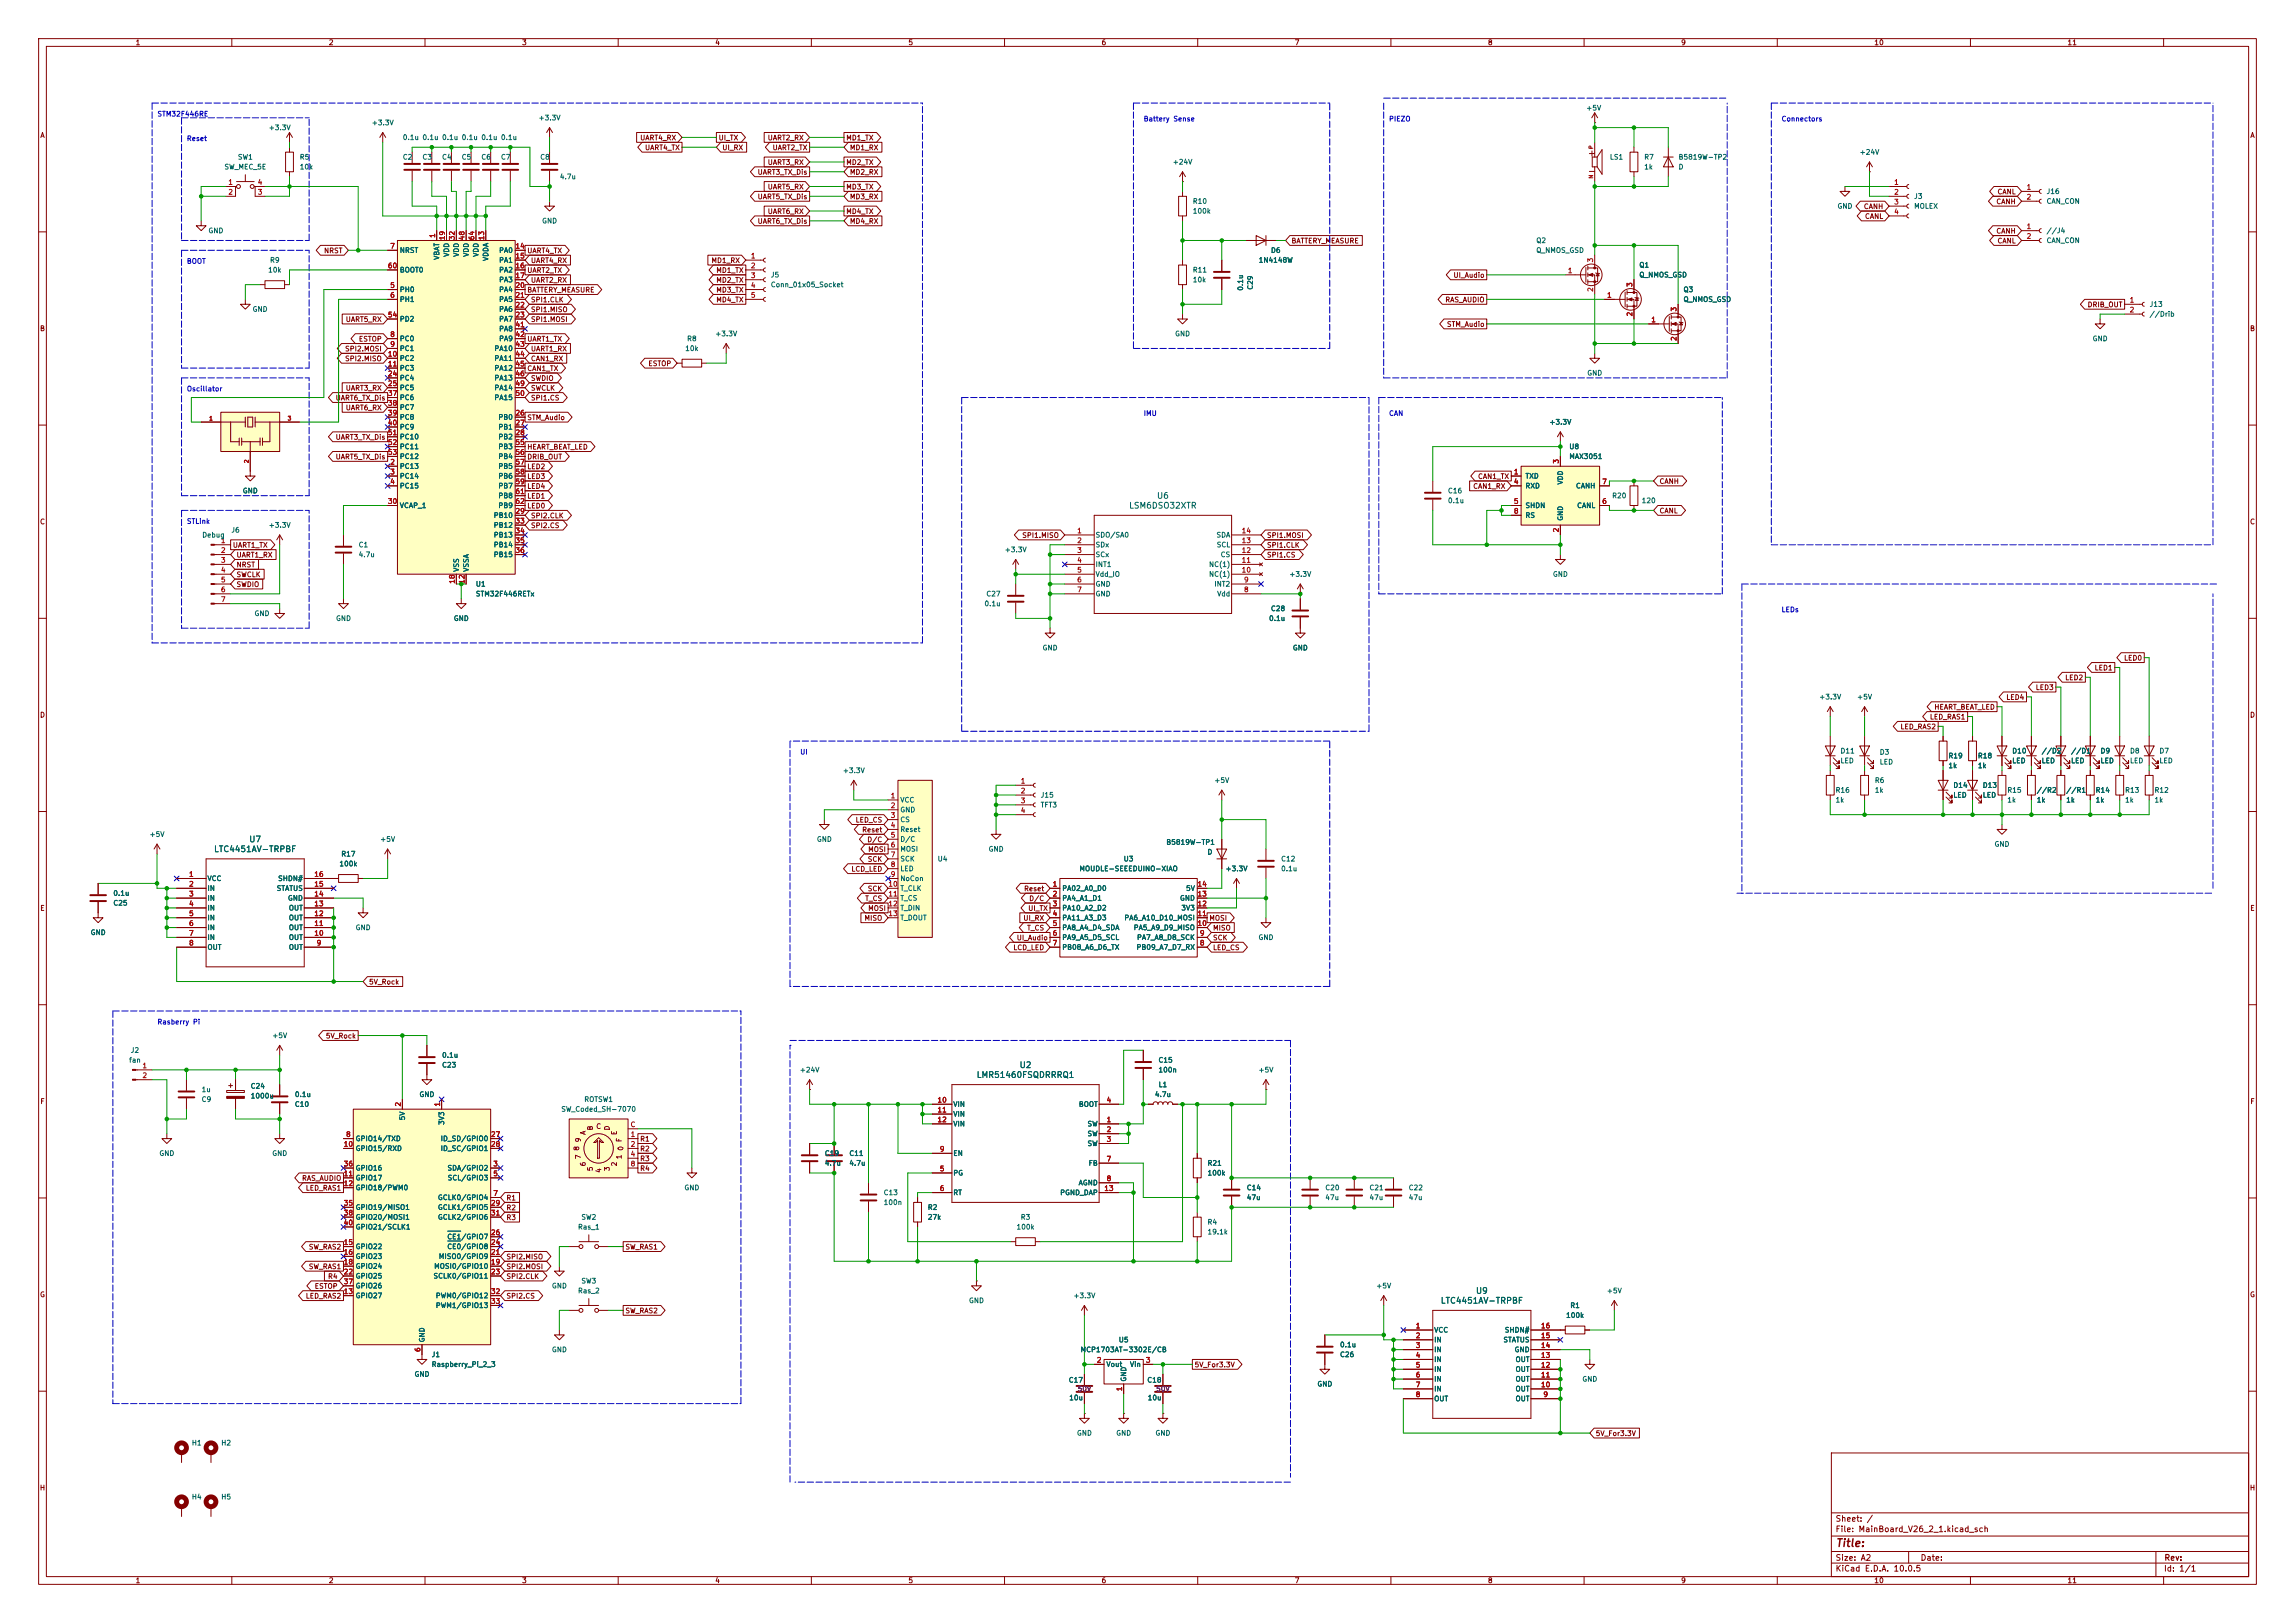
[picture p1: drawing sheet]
<svg xmlns="http://www.w3.org/2000/svg" width="594mm" height="420mm" viewBox="0 0 594 420" stroke-linecap="round" stroke-linejoin="round" font-family="sans-serif">
<defs><g id="words">
<text font-size="2" fill="#840000" x="475" y="400.8">Title:</text>
<g font-size="1.8" fill="#840000">
<text x="410.8" y="41">+</text>
<text x="410.8" y="45.6">-</text>
</g>
<g font-size="1.5" fill="#006464">
<text x="292.1" y="132">LSM6DSO32XTR</text>
<text x="299.3" y="129.4">U6</text>
<text x="55.3" y="220.9">LTC4451AV-TRPBF</text>
<text x="64.4" y="218.3">U7</text>
<text x="252.7" y="279.3">LMR51460FSQDRRRQ1</text>
<text x="263.8" y="276.7">U2</text>
<text x="381.9" y="335.2">U9</text>
<text x="372.8" y="337.7">LTC4451AV-TRPBF</text>
</g>
<g font-size="1.5" fill="#840000">
<text x="475" y="394.1">Sheet: /</text>
<text x="475" y="396.8">File: MainBoard_V26_2_1.kicad_sch</text>
<text x="475" y="407">KiCad E.D.A. 10.0.5</text>
<text x="475" y="404.2">Size: A2</text>
<text x="497" y="404.2">Date:</text>
<text x="560" y="407">Id: 1/1</text>
<text x="560.1" y="404.2">Rev:</text>
</g>
<g font-size="1.3" fill="#840000">
<text x="35" y="12">1</text>
<text x="85" y="12">2</text>
<text x="135" y="12">3</text>
<text x="185" y="12">4</text>
<text x="235" y="12">5</text>
<text x="285" y="12">6</text>
<text x="335" y="12">7</text>
<text x="385" y="12">8</text>
<text x="435" y="12">9</text>
<text x="485" y="12">10</text>
<text x="535" y="12">11</text>
<text x="10.3" y="36">A</text>
<text x="582.3" y="36">A</text>
<text x="165.6" y="36.6">UART4_RX</text>
<text x="166.8" y="39.2">UART4_TX</text>
<text x="185.9" y="36.6">UI_TX</text>
<text x="186.8" y="39.2">UI_RX</text>
<text x="198.6" y="36.6">UART2_RX</text>
<text x="199.8" y="39.2">UART2_TX</text>
<text x="218.9" y="36.6">MD1_TX</text>
<text x="219.8" y="39.2">MD1_RX</text>
<text x="196" y="45.5">UART3_TX_Dis</text>
<text x="198.6" y="43">UART3_RX</text>
<text x="218.9" y="43">MD2_TX</text>
<text x="219.8" y="45.5">MD2_RX</text>
<text x="196" y="51.9">UART5_TX_Dis</text>
<text x="198.6" y="49.3">UART5_RX</text>
<text x="218.9" y="49.3">MD3_TX</text>
<text x="219.8" y="51.9">MD3_RX</text>
<text x="516.6" y="53.1">CANH</text>
<text x="516.9" y="50.6">CANL</text>
<text x="196" y="58.2">UART6_TX_Dis</text>
<text x="198.6" y="55.7">UART6_RX</text>
<text x="218.9" y="55.7">MD4_TX</text>
<text x="219.8" y="58.2">MD4_RX</text>
<text x="482.3" y="54.4">CANH</text>
<text x="482.6" y="56.9">CANL</text>
<text x="83.7" y="65.8">NRST</text>
<text x="136.3" y="65.8">UART4_TX</text>
<text x="334.1" y="63.3">BATTERY_MEASURE</text>
<text x="516.6" y="60.7">CANH</text>
<text x="516.9" y="63.3">CANL</text>
<text x="136.3" y="70.9">UART2_TX</text>
<text x="137.3" y="68.4">UART4_RX</text>
<text x="184" y="68.4">MD1_RX</text>
<text x="185.3" y="70.9">MD1_TX</text>
<text x="136.3" y="76">BATTERY_MEASURE</text>
<text x="137.3" y="73.4">UART2_RX</text>
<text x="185.3" y="76">MD3_TX</text>
<text x="185.3" y="73.4">MD2_TX</text>
<text x="376.1" y="72.2">UI_Audio</text>
<text x="89.4" y="83.6">UART5_RX</text>
<text x="137.3" y="83.6">SPI1.MOSI</text>
<text x="137.3" y="81.1">SPI1.MISO</text>
<text x="137.3" y="78.5">SPI1.CLK</text>
<text x="185.3" y="78.5">MD4_TX</text>
<text x="373.9" y="78.5">RAS_AUDIO</text>
<text x="540.2" y="79.8">DRIB_OUT</text>
<text x="10.2" y="86">B</text>
<text x="92.7" y="88.7">ESTOP</text>
<text x="136.3" y="88.7">UART1_TX</text>
<text x="374.4" y="84.9">STM_Audio</text>
<text x="582.2" y="86">B</text>
<text x="89.2" y="93.8">SPI2.MISO</text>
<text x="89.2" y="91.2">SPI2.MOSI</text>
<text x="137.3" y="91.2">UART1_RX</text>
<text x="137.3" y="93.8">CAN1_RX</text>
<text x="167.7" y="95">ESTOP</text>
<text x="89.4" y="101.4">UART3_RX</text>
<text x="136.3" y="96.3">CAN1_TX</text>
<text x="137.3" y="101.4">SWCLK</text>
<text x="137.3" y="98.8">SWDIO</text>
<text x="86.7" y="103.9">UART6_TX_Dis</text>
<text x="89.4" y="106.5">UART6_RX</text>
<text x="137.3" y="103.9">SPI1.CS</text>
<text x="136.3" y="109">STM_Audio</text>
<text x="86.7" y="114.1">UART3_TX_Dis</text>
<text x="86.7" y="119.2">UART5_TX_Dis</text>
<text x="136.3" y="116.6">HEART_BEAT_LED</text>
<text x="136.3" y="119.2">DRIB_OUT</text>
<text x="136.3" y="121.7">LED2</text>
<text x="136.3" y="124.2">LED3</text>
<text x="382.4" y="124.2">CAN1_TX</text>
<text x="429.4" y="125.5">CANH</text>
<text x="136.3" y="129.3">LED1</text>
<text x="136.3" y="126.8">LED4</text>
<text x="136.3" y="131.9">LED0</text>
<text x="381.2" y="126.8">CAN1_RX</text>
<text x="10.2" y="136">C</text>
<text x="137.3" y="136.9">SPI2.CS</text>
<text x="137.3" y="134.4">SPI2.CLK</text>
<text x="429.4" y="133.1">CANL</text>
<text x="582.2" y="136">C</text>
<text x="60.1" y="142">UART1_TX</text>
<text x="264.4" y="139.5">SPI1.MISO</text>
<text x="327.8" y="142">SPI1.CLK</text>
<text x="327.8" y="139.5">SPI1.MOSI</text>
<text x="61.1" y="149.6">SWCLK</text>
<text x="61.1" y="144.6">UART1_RX</text>
<text x="61.1" y="147.1">NRST</text>
<text x="327.8" y="144.6">SPI1.CS</text>
<text x="61.1" y="152.2">SWDIO</text>
<text x="542" y="173.8">LED1</text>
<text x="549.6" y="171.2">LED0</text>
<text x="526.8" y="178.9">LED3</text>
<text x="534.4" y="176.3">LED2</text>
<text x="10.2" y="186">D</text>
<text x="500.5" y="183.9">HEART_BEAT_LED</text>
<text x="519.1" y="181.4">LED4</text>
<text x="582.2" y="186">D</text>
<text x="491.8" y="189">LED_RAS2</text>
<text x="499.4" y="186.5">LED_RAS1</text>
<text x="221.3" y="213.1">LED_CS</text>
<text x="223" y="215.7">Reset</text>
<text x="224.3" y="218.2">D/C</text>
<text x="224.6" y="220.8">MOSI</text>
<text x="220.2" y="225.8">LCD_LED</text>
<text x="224.5" y="223.3">SCK</text>
<text x="223.8" y="233.5">T_CS</text>
<text x="224.5" y="230.9">SCK</text>
<text x="264.9" y="230.9">Reset</text>
<text x="266.3" y="233.5">D/C</text>
<text x="10.3" y="236">E</text>
<text x="223.6" y="238.5">MISO</text>
<text x="224.6" y="236">MOSI</text>
<text x="264.7" y="238.5">UI_RX</text>
<text x="266" y="236">UI_TX</text>
<text x="312.9" y="238.5">MOSI</text>
<text x="582.3" y="236">E</text>
<text x="263" y="243.6">UI_Audio</text>
<text x="265.7" y="241.1">T_CS</text>
<text x="313.8" y="243.6">SCK</text>
<text x="313.8" y="241.1">MISO</text>
<text x="262.1" y="246.2">LCD_LED</text>
<text x="313.8" y="246.2">LED_CS</text>
<text x="95.4" y="255.1">5V_Rock</text>
<text x="84.2" y="269">5V_Rock</text>
<text x="10.3" y="286">F</text>
<text x="582.3" y="286">F</text>
<text x="151.9" y="293.8" transform="rotate(-90 151.9 293.8)">A</text>
<text x="153.7" y="292.7" transform="rotate(-90 153.7 292.7)">B</text>
<text x="154.2" y="292.4">C</text>
<text x="158.1" y="292.7" transform="rotate(-90 158.1 292.7)">D</text>
<text x="159.9" y="293.8" transform="rotate(-90 159.9 293.8)">E</text>
<text x="150.2" y="297.9" transform="rotate(-90 150.2 297.9)">8</text>
<text x="150.6" y="295.7" transform="rotate(-90 150.6 295.7)">9</text>
<text x="161.2" y="295.7" transform="rotate(-90 161.2 295.7)">F</text>
<text x="161.6" y="297.9" transform="rotate(-90 161.6 297.9)">0</text>
<text x="165.5" y="298.2">R2</text>
<text x="165.5" y="295.7">R1</text>
<text x="78" y="305.9">RAS_AUDIO</text>
<text x="150.6" y="300.1" transform="rotate(-90 150.6 300.1)">7</text>
<text x="151.9" y="302" transform="rotate(-90 151.9 302)">6</text>
<text x="153.7" y="303.2" transform="rotate(-90 153.7 303.2)">5</text>
<text x="155.9" y="303.6" transform="rotate(-90 155.9 303.6)">4</text>
<text x="158.1" y="303.2" transform="rotate(-90 158.1 303.2)">3</text>
<text x="159.9" y="302" transform="rotate(-90 159.9 302)">2</text>
<text x="161.2" y="300.1" transform="rotate(-90 161.2 300.1)">1</text>
<text x="165.5" y="303.3">R4</text>
<text x="165.5" y="300.8">R3</text>
<text x="79" y="308.4">LED_RAS1</text>
<text x="130.9" y="310.9">R1</text>
<text x="130.9" y="316">R3</text>
<text x="130.9" y="313.5">R2</text>
<text x="79.8" y="323.6">SW_RAS2</text>
<text x="161.7" y="323.6">SW_RAS1</text>
<text x="79.8" y="328.7">SW_RAS1</text>
<text x="130.9" y="328.7">SPI2.MOSI</text>
<text x="130.9" y="326.2">SPI2.MISO</text>
<text x="10.2" y="336">G</text>
<text x="81.3" y="333.8">ESTOP</text>
<text x="84.8" y="331.3">R4</text>
<text x="130.9" y="331.3">SPI2.CLK</text>
<text x="582.2" y="336">G</text>
<text x="79" y="336.3">LED_RAS2</text>
<text x="130.9" y="336.3">SPI2.CS</text>
<text x="161.7" y="340.1">SW_RAS2</text>
<text x="309.1" y="354.1">5V_For3.3V</text>
<text x="412.9" y="371.9">5V_For3.3V</text>
<text x="10.2" y="386">H</text>
<text x="582.2" y="386">H</text>
<text x="35" y="410">1</text>
<text x="85" y="410">2</text>
<text x="135" y="410">3</text>
<text x="185" y="410">4</text>
<text x="235" y="410">5</text>
<text x="285" y="410">6</text>
<text x="335" y="410">7</text>
<text x="385" y="410">8</text>
<text x="435" y="410">9</text>
<text x="485" y="410">10</text>
<text x="535" y="410">11</text>
</g>
<g font-size="1.3" fill="#006464">
<text x="410.4" y="28.9">+5V</text>
<text x="69.4" y="34">+3.3V</text>
<text x="96.1" y="32.7">+3.3V</text>
<text x="139.3" y="31.4">+3.3V</text>
<text x="61.4" y="41.6">SW1</text>
<text x="77.5" y="41.6">R5</text>
<text x="104.1" y="41.6">C2</text>
<text x="104.1" y="36.5">0.1u 0.1u 0.1u 0.1u 0.1u 0.1u</text>
<text x="109.2" y="41.6">C3</text>
<text x="114.3" y="41.6">C4</text>
<text x="119.4" y="41.6">C5</text>
<text x="124.4" y="41.6">C6</text>
<text x="129.5" y="41.6">C7</text>
<text x="139.7" y="41.6">C8</text>
<text x="416.5" y="41.6">LS1</text>
<text x="425.4" y="41.6">R7</text>
<text x="434.3" y="41.6">B5819W-TP2</text>
<text x="481.2" y="40.3">+24V</text>
<text x="58" y="44.1">SW_MEC_5E</text>
<text x="77.5" y="44.1">10k</text>
<text x="144.8" y="46.7">4.7u</text>
<text x="303.4" y="42.9">+24V</text>
<text x="425.4" y="44.1">1k</text>
<text x="434.3" y="44.1">D</text>
<text x="308.6" y="53">R10</text>
<text x="495.3" y="51.8">J3</text>
<text x="529.6" y="50.5">J16</text>
<text x="529.6" y="53">CAN_CON</text>
<text x="140.2" y="58.1">GND</text>
<text x="308.6" y="55.6">100k</text>
<text x="475.5" y="54.3">GND</text>
<text x="495.3" y="54.3">MOLEX</text>
<text x="53.8" y="60.7">GND</text>
<text x="103.4" y="65.7">NRST</text>
<text x="129" y="65.7">PA0</text>
<text x="328.8" y="65.7">D6</text>
<text x="397.5" y="63.2">Q2</text>
<text x="397.5" y="65.7">Q_NMOS_GSD</text>
<text x="529.6" y="60.7">//J4</text>
<text x="529.6" y="63.2">CAN_CON</text>
<text x="69.3" y="70.8">10k</text>
<text x="69.8" y="68.3">R9</text>
<text x="103.4" y="70.8">BOOT0</text>
<text x="114" y="67.4" transform="rotate(-90 114 67.4)">VBAT</text>
<text x="116.5" y="66.6" transform="rotate(-90 116.5 66.6)">VDD</text>
<text x="119.1" y="66.6" transform="rotate(-90 119.1 66.6)">VDD</text>
<text x="121.6" y="66.6" transform="rotate(-90 121.6 66.6)">VDD</text>
<text x="124.2" y="66.6" transform="rotate(-90 124.2 66.6)">VDD</text>
<text x="126.7" y="67.7" transform="rotate(-90 126.7 67.7)">VDDA</text>
<text x="129" y="68.3">PA1</text>
<text x="129" y="70.8">PA2</text>
<text x="308.6" y="70.8">R11</text>
<text x="325.7" y="68.3">1N4148W</text>
<text x="424.2" y="69.5">Q1</text>
<text x="103.4" y="75.9">PH0</text>
<text x="129" y="73.4">PA3</text>
<text x="129" y="75.9">PA4</text>
<text x="199.4" y="72.1">J5</text>
<text x="199.4" y="74.6">Conn_01x05_Socket</text>
<text x="308.6" y="73.4">10k</text>
<text x="322" y="75.4" transform="rotate(-90 322 75.4)">0.1u</text>
<text x="324.6" y="75.1" transform="rotate(-90 324.6 75.1)">C29</text>
<text x="424.2" y="72.1">Q_NMOS_GSD</text>
<text x="435.6" y="75.9">Q3</text>
<text x="65.2" y="81">GND</text>
<text x="103.4" y="78.4">PH1</text>
<text x="103.4" y="83.5">PD2</text>
<text x="129" y="78.4">PA5</text>
<text x="129" y="81">PA6</text>
<text x="129" y="83.5">PA7</text>
<text x="435.6" y="78.4">Q_NMOS_GSD</text>
<text x="556.2" y="79.7">J13</text>
<text x="556.2" y="82.2">//Drib</text>
<text x="103.4" y="88.6">PC0</text>
<text x="129" y="86.1">PA8</text>
<text x="129" y="88.6">PA9</text>
<text x="177.7" y="88.6">R8</text>
<text x="185" y="87.3">+3.3V</text>
<text x="304" y="87.3">GND</text>
<text x="541.5" y="88.6">GND</text>
<text x="103.4" y="91.1">PC1</text>
<text x="103.4" y="93.7">PC2</text>
<text x="127.8" y="91.1">PA10</text>
<text x="127.8" y="93.7">PA11</text>
<text x="177.2" y="91.1">10k</text>
<text x="103.4" y="96.2">PC3</text>
<text x="103.4" y="98.8">PC4</text>
<text x="103.4" y="101.3">PC5</text>
<text x="127.8" y="96.2">PA12</text>
<text x="127.8" y="98.8">PA13</text>
<text x="127.8" y="101.3">PA14</text>
<text x="410.7" y="97.5">GND</text>
<text x="103.4" y="103.8">PC6</text>
<text x="103.4" y="106.4">PC7</text>
<text x="127.8" y="103.8">PA15</text>
<text x="103.4" y="108.9">PC8</text>
<text x="103.4" y="111.5">PC9</text>
<text x="103.4" y="114">PC10</text>
<text x="128.9" y="108.9">PB0</text>
<text x="128.9" y="111.5">PB1</text>
<text x="128.9" y="114">PB2</text>
<text x="400.9" y="110.2">+3.3V</text>
<text x="103.4" y="116.5">PC11</text>
<text x="103.4" y="119.1">PC12</text>
<text x="128.9" y="116.5">PB3</text>
<text x="128.9" y="119.1">PB4</text>
<text x="406" y="116.5">U8</text>
<text x="406" y="119.1">MAX3051</text>
<text x="103.4" y="121.6">PC13</text>
<text x="103.4" y="124.2">PC14</text>
<text x="128.9" y="121.6">PB5</text>
<text x="128.9" y="124.2">PB6</text>
<text x="394.7" y="124.2">TXD</text>
<text x="404.8" y="125.5" transform="rotate(-90 404.8 125.5)">VDD</text>
<text x="62.7" y="128">GND</text>
<text x="103.4" y="126.7">PC15</text>
<text x="103.4" y="131.8">VCAP_1</text>
<text x="128.9" y="126.7">PB7</text>
<text x="128.9" y="129.2">PB8</text>
<text x="128.9" y="131.8">PB9</text>
<text x="374.6" y="128">C16</text>
<text x="374.6" y="130.5">0.1u</text>
<text x="394.7" y="126.7">RXD</text>
<text x="394.7" y="131.8">SHDN</text>
<text x="407.8" y="126.7">CANH</text>
<text x="408.1" y="131.8">CANL</text>
<text x="417.1" y="129.2">R20</text>
<text x="424.8" y="130.5">120</text>
<text x="69.4" y="136.9">+3.3V</text>
<text x="127.7" y="134.3">PB10</text>
<text x="127.7" y="136.9">PB12</text>
<text x="394.7" y="134.3">RS</text>
<text x="404.8" y="134.9" transform="rotate(-90 404.8 134.9)">GND</text>
<text x="52.2" y="139.4">Debug</text>
<text x="59.7" y="138.1">J6</text>
<text x="92.7" y="141.9">C1</text>
<text x="127.7" y="139.4">PB13</text>
<text x="127.7" y="141.9">PB14</text>
<text x="259.9" y="143.2">+3.3V</text>
<text x="283.4" y="139.4">SDO/SA0</text>
<text x="283.4" y="141.9">SDx</text>
<text x="314.7" y="139.4">SDA</text>
<text x="314.8" y="141.9">SCL</text>
<text x="92.7" y="144.5">4.7u</text>
<text x="119.1" y="148.1" transform="rotate(-90 119.1 148.1)">VSS</text>
<text x="121.6" y="148.1" transform="rotate(-90 121.6 148.1)">VSSA</text>
<text x="127.7" y="144.5">PB15</text>
<text x="283.4" y="144.5">SCx</text>
<text x="283.4" y="147">INT1</text>
<text x="283.4" y="149.6">Vdd_IO</text>
<text x="312.8" y="149.6">NC(1)</text>
<text x="312.8" y="147">NC(1)</text>
<text x="315.8" y="144.5">CS</text>
<text x="333.6" y="149.6">+3.3V</text>
<text x="401.8" y="149.6">GND</text>
<text x="123" y="152.1">U1</text>
<text x="123" y="154.6">STM32F446RETx</text>
<text x="255.2" y="154.6">C27</text>
<text x="283.4" y="152.1">GND</text>
<text x="283.4" y="154.6">GND</text>
<text x="314.2" y="152.1">INT2</text>
<text x="314.9" y="154.6">Vdd</text>
<text x="65.7" y="159.7">GND</text>
<text x="86.8" y="161">GND</text>
<text x="117.3" y="161">GND</text>
<text x="254.7" y="157.2">0.1u</text>
<text x="328.3" y="161">0.1u</text>
<text x="328.8" y="158.4">C28</text>
<text x="269.7" y="168.6">GND</text>
<text x="334.5" y="168.6">GND</text>
<text x="470.7" y="181.3">+3.3V</text>
<text x="480.5" y="181.3">+5V</text>
<text x="476.2" y="195.3">D11</text>
<text x="476.2" y="197.8">LED</text>
<text x="486.4" y="195.6">D3</text>
<text x="504.2" y="196.5">R19</text>
<text x="511.8" y="196.5">R18</text>
<text x="520.7" y="195.3">D10</text>
<text x="520.7" y="197.8">LED</text>
<text x="528.3" y="195.3">//D2</text>
<text x="528.3" y="197.8">LED</text>
<text x="535.9" y="195.3">//D1</text>
<text x="535.9" y="197.8">LED</text>
<text x="543.5" y="195.3">D9</text>
<text x="543.5" y="197.8">LED</text>
<text x="551.2" y="195.3">D8</text>
<text x="551.2" y="197.8">LED</text>
<text x="558.8" y="195.3">D7</text>
<text x="558.8" y="197.8">LED</text>
<text x="218" y="200.4">+3.3V</text>
<text x="314.2" y="202.9">+5V</text>
<text x="485.1" y="202.9">R6</text>
<text x="486.4" y="198.1">LED</text>
<text x="504.2" y="199.1">1k</text>
<text x="511.8" y="199.1">1k</text>
<text x="232.9" y="208">VCC</text>
<text x="269.2" y="206.7">J15</text>
<text x="269.2" y="209.2">TFT3</text>
<text x="475" y="205.4">R16</text>
<text x="475" y="208">1k</text>
<text x="485.1" y="205.4">1k</text>
<text x="505.4" y="204.2">D14</text>
<text x="505.4" y="206.7">LED</text>
<text x="513.1" y="204.2">D13</text>
<text x="513.1" y="206.7">LED</text>
<text x="519.4" y="205.4">R15</text>
<text x="519.4" y="208">1k</text>
<text x="527" y="205.4">//R2</text>
<text x="527" y="208">1k</text>
<text x="534.7" y="205.4">//R1</text>
<text x="534.7" y="208">1k</text>
<text x="542.3" y="205.4">R14</text>
<text x="542.3" y="208">1k</text>
<text x="549.9" y="205.4">R13</text>
<text x="549.9" y="208">1k</text>
<text x="557.5" y="205.4">R12</text>
<text x="557.5" y="208">1k</text>
<text x="232.9" y="210.5">GND</text>
<text x="232.9" y="213.1">CS</text>
<text x="232.9" y="215.6">Reset</text>
<text x="38.6" y="216.9">+5V</text>
<text x="88.2" y="221.9">R17</text>
<text x="98.3" y="218.1">+5V</text>
<text x="211.3" y="218.1">GND</text>
<text x="232.9" y="218.1">D/C</text>
<text x="232.9" y="220.7">MOSI</text>
<text x="255.7" y="220.7">GND</text>
<text x="301.7" y="218.9">B5819W-TP1</text>
<text x="312.4" y="221.4">D</text>
<text x="516.1" y="219.4">GND</text>
<text x="87.7" y="224.5">100k</text>
<text x="232.9" y="223.2">SCK</text>
<text x="232.9" y="225.8">LED</text>
<text x="242.6" y="223.2">U4</text>
<text x="279.2" y="225.8">MOUDLE-SEEEDUINO-XIAO</text>
<text x="290.7" y="223.2">U3</text>
<text x="317.1" y="225.8">+3.3V</text>
<text x="331.5" y="223.2">C12</text>
<text x="331.5" y="225.8">0.1u</text>
<text x="29.2" y="232.1">0.1u</text>
<text x="53.6" y="228.3">VCC</text>
<text x="53.6" y="230.8">IN</text>
<text x="53.6" y="233.4">IN</text>
<text x="71.5" y="230.8">STATUS</text>
<text x="71.8" y="228.3">SHDN#</text>
<text x="74.4" y="233.4">GND</text>
<text x="232.9" y="228.3">NoCon</text>
<text x="232.9" y="230.8">T_CLK</text>
<text x="232.9" y="233.4">T_CS</text>
<text x="274.8" y="230.8">PA02_A0_D0</text>
<text x="274.8" y="233.4">PA4_A1_D1</text>
<text x="305.3" y="233.4">GND</text>
<text x="306.8" y="230.8">5V</text>
<text x="29.2" y="234.6">C25</text>
<text x="53.6" y="235.9">IN</text>
<text x="53.6" y="238.5">IN</text>
<text x="74.6" y="238.5">OUT</text>
<text x="74.6" y="235.9">OUT</text>
<text x="232.9" y="235.9">T_DIN</text>
<text x="232.9" y="238.5">T_DOUT</text>
<text x="274.8" y="235.9">PA10_A2_D2</text>
<text x="274.8" y="238.5">PA11_A3_D3</text>
<text x="290.9" y="238.5">PA6_A10_D10_MOSI</text>
<text x="305.6" y="235.9">3V3</text>
<text x="23.3" y="242.3">GND</text>
<text x="53.6" y="241">IN</text>
<text x="53.6" y="243.5">IN</text>
<text x="74.6" y="243.5">OUT</text>
<text x="74.6" y="241">OUT</text>
<text x="91.9" y="241">GND</text>
<text x="274.8" y="241">PA8_A4_D4_SDA</text>
<text x="274.8" y="243.5">PA9_A5_D5_SCL</text>
<text x="293.3" y="241">PA5_A9_D9_MISO</text>
<text x="294.1" y="243.5">PA7_A8_D8_SCK</text>
<text x="325.6" y="243.5">GND</text>
<text x="53.6" y="246.1">OUT</text>
<text x="74.6" y="246.1">OUT</text>
<text x="274.8" y="246.1">PB08_A6_D6_TX</text>
<text x="294" y="246.1">PB09_A7_D7_RX</text>
<text x="70.3" y="268.9">+5V</text>
<text x="33.3" y="275.3">fan</text>
<text x="33.7" y="272.7">J2</text>
<text x="114.3" y="274">0.1u</text>
<text x="299.7" y="275.3">C15</text>
<text x="114.3" y="276.6">C23</text>
<text x="206.9" y="277.8">+24V</text>
<text x="299.7" y="277.8">100n</text>
<text x="299.7" y="281.6">L1</text>
<text x="325.6" y="277.8">+5V</text>
<text x="52.1" y="285.4">C9</text>
<text x="52.1" y="282.9">1u</text>
<text x="64.8" y="282">C24</text>
<text x="64.8" y="284.6">1000u</text>
<text x="76.2" y="286.7">C10</text>
<text x="76.2" y="284.2">0.1u</text>
<text x="108.4" y="284.2">GND</text>
<text x="145.1" y="288">SW_Coded_SH-7070</text>
<text x="151.1" y="285.4">ROTSW1</text>
<text x="246.6" y="286.7">VIN</text>
<text x="279.1" y="286.7">BOOT</text>
<text x="298.8" y="284.2">4.7u</text>
<text x="105.1" y="290.1" transform="rotate(-90 105.1 290.1)">5V</text>
<text x="115.3" y="291.3" transform="rotate(-90 115.3 291.3)">3V3</text>
<text x="246.6" y="289.3">VIN</text>
<text x="246.6" y="291.8">VIN</text>
<text x="281.3" y="291.8">SW</text>
<text x="41.1" y="299.4">GND</text>
<text x="70.3" y="299.4">GND</text>
<text x="91.9" y="295.6">GPIO14/TXD</text>
<text x="91.9" y="298.1">GPIO15/RXD</text>
<text x="113.9" y="295.6">ID_SD/GPIO0</text>
<text x="113.9" y="298.1">ID_SC/GPIO1</text>
<text x="213.3" y="299.4">C19</text>
<text x="219.7" y="299.4">C11</text>
<text x="246.6" y="299.4">EN</text>
<text x="281.3" y="294.3">SW</text>
<text x="281.3" y="296.9">SW</text>
<text x="91.9" y="305.8">GPIO17</text>
<text x="91.9" y="303.2">GPIO16</text>
<text x="115.7" y="303.2">SDA/GPIO2</text>
<text x="115.7" y="305.8">SCL/GPIO3</text>
<text x="213.3" y="302">4.7u</text>
<text x="219.7" y="302">4.7u</text>
<text x="246.6" y="304.5">PG</text>
<text x="281.6" y="302">FB</text>
<text x="312.4" y="302">R21</text>
<text x="312.4" y="304.5">100k</text>
<text x="91.9" y="308.3">GPIO18/PWM0</text>
<text x="113.2" y="310.8">GCLK0/GPIO4</text>
<text x="177" y="308.3">GND</text>
<text x="228.6" y="309.6">C13</text>
<text x="246.6" y="309.6">RT</text>
<text x="274.3" y="309.6">PGND_DAP</text>
<text x="279" y="307">AGND</text>
<text x="322.6" y="308.3">C14</text>
<text x="322.6" y="310.8">47u</text>
<text x="342.9" y="308.3">C20</text>
<text x="342.9" y="310.8">47u</text>
<text x="354.3" y="308.3">C21</text>
<text x="354.3" y="310.8">47u</text>
<text x="364.5" y="308.3">C22</text>
<text x="364.5" y="310.8">47u</text>
<text x="91.9" y="313.4">GPIO19/MISO1</text>
<text x="91.9" y="315.9">GPIO20/MOSI1</text>
<text x="113.2" y="313.4">GCLK1/GPIO5</text>
<text x="113.2" y="315.9">GCLK2/GPIO6</text>
<text x="150.3" y="315.9">SW2</text>
<text x="228.6" y="312.1">100n</text>
<text x="240" y="313.4">R2</text>
<text x="240" y="315.9">27k</text>
<text x="264.1" y="315.9">R3</text>
<text x="312.4" y="317.2">R4</text>
<text x="91.9" y="323.5">GPIO22</text>
<text x="91.9" y="318.5">GPIO21/SCLK1</text>
<text x="115.6" y="323.5">CE0/GPIO8</text>
<text x="115.6" y="321">CE1/GPIO7</text>
<text x="149.5" y="318.5">Ras_1</text>
<text x="263" y="318.5">100k</text>
<text x="312.4" y="319.7">19.1k</text>
<text x="91.9" y="326.1">GPIO23</text>
<text x="91.9" y="328.6">GPIO24</text>
<text x="112.2" y="328.6">MOSI0/GPIO10</text>
<text x="113.4" y="326.1">MISO0/GPIO9</text>
<text x="91.9" y="331.2">GPIO25</text>
<text x="91.9" y="333.7">GPIO26</text>
<text x="112.1" y="331.2">SCLK0/GPIO11</text>
<text x="142.7" y="333.7">GND</text>
<text x="149.5" y="335">Ras_2</text>
<text x="150.3" y="332.4">SW3</text>
<text x="356.1" y="333.7">+5V</text>
<text x="415.8" y="335">+5V</text>
<text x="91.9" y="336.2">GPIO27</text>
<text x="112.7" y="336.2">PWM0/GPIO12</text>
<text x="112.7" y="338.8">PWM1/GPIO13</text>
<text x="250.7" y="337.5">GND</text>
<text x="277.7" y="336.2">+3.3V</text>
<text x="405.2" y="341.3">100k</text>
<text x="406.3" y="338.8">R1</text>
<text x="110.2" y="347.5" transform="rotate(-90 110.2 347.5)">GND</text>
<text x="289.4" y="347.7">U5</text>
<text x="371.1" y="345.1">VCC</text>
<text x="371.1" y="347.7">IN</text>
<text x="389" y="347.7">STATUS</text>
<text x="389.3" y="345.1">SHDN#</text>
<text x="111.6" y="351.5">J1</text>
<text x="142.7" y="350.2">GND</text>
<text x="279.5" y="350.2">MCP1703AT-3302E/CB</text>
<text x="346.7" y="351.5">C26</text>
<text x="346.7" y="348.9">0.1u</text>
<text x="371.1" y="350.2">IN</text>
<text x="371.1" y="352.8">IN</text>
<text x="391.9" y="350.2">GND</text>
<text x="392.1" y="352.8">OUT</text>
<text x="107.2" y="356.6">GND</text>
<text x="111.6" y="354">Raspberry_Pi_2_3</text>
<text x="276.5" y="358.1">C17</text>
<text x="286.2" y="354">Vout</text>
<text x="291.8" y="357.7" transform="rotate(-90 291.8 357.7)">GND</text>
<text x="292.3" y="354">Vin</text>
<text x="296.8" y="358.1">C18</text>
<text x="340.8" y="359.1">GND</text>
<text x="371.1" y="355.3">IN</text>
<text x="371.1" y="357.8">IN</text>
<text x="392.1" y="357.8">OUT</text>
<text x="392.1" y="355.3">OUT</text>
<text x="409.4" y="357.8">GND</text>
<text x="276.6" y="362.7">10u</text>
<text x="296.9" y="362.7">10u</text>
<text x="371.1" y="360.4">IN</text>
<text x="371.1" y="362.9">OUT</text>
<text x="392.1" y="362.9">OUT</text>
<text x="392.1" y="360.4">OUT</text>
<text x="278.6" y="371.8">GND</text>
<text x="288.8" y="371.8">GND</text>
<text x="298.9" y="371.8">GND</text>
<text x="49.5" y="374.3">H1</text>
<text x="57.1" y="374.3">H2</text>
<text x="49.5" y="388.3">H4</text>
<text x="57.1" y="388.3">H5</text>
</g>
<g font-size="1.3" fill="#0000c2">
<text x="40.6" y="30.5">STM32F446RE</text>
<text x="295.9" y="31.7">Battery Sense</text>
<text x="359.4" y="31.7">PIEZO</text>
<text x="461" y="31.7">Connectors</text>
<text x="48.2" y="36.8">Reset</text>
<text x="48.2" y="68.6">BOOT</text>
<text x="48.2" y="101.6">Oscillator</text>
<text x="295.9" y="107.9">IMU</text>
<text x="359.4" y="107.9">CAN</text>
<text x="48.2" y="135.9">STLink</text>
<text x="461" y="158.7">LEDs</text>
<text x="207" y="195.6">UI</text>
<text x="40.6" y="265.4">Rasberry Pi</text>
</g>
<g font-size="1.3" fill="#a90000">
<text x="59" y="48.1">1</text>
<text x="59" y="50.7">2</text>
<text x="66.6" y="50.7">3</text>
<text x="66.6" y="48.1">4</text>
<text x="490.1" y="48.1">1</text>
<text x="490.1" y="50.7">2</text>
<text x="490.1" y="53.2">3</text>
<text x="524.4" y="49.4">1</text>
<text x="524.4" y="51.9">2</text>
<text x="490.1" y="55.7">4</text>
<text x="524.4" y="59.6">1</text>
<text x="100.9" y="64.6">7</text>
<text x="112.9" y="61.7" transform="rotate(-90 112.9 61.7)">1</text>
<text x="115.4" y="62.3" transform="rotate(-90 115.4 62.3)">19</text>
<text x="118" y="62.3" transform="rotate(-90 118 62.3)">32</text>
<text x="120.5" y="62.3" transform="rotate(-90 120.5 62.3)">48</text>
<text x="123.1" y="62.3" transform="rotate(-90 123.1 62.3)">64</text>
<text x="125.6" y="62.3" transform="rotate(-90 125.6 62.3)">13</text>
<text x="133.3" y="64.6">14</text>
<text x="524.4" y="62.1">2</text>
<text x="100.3" y="69.7">60</text>
<text x="133.3" y="67.2">15</text>
<text x="133.3" y="69.7">16</text>
<text x="194.2" y="67.2">1</text>
<text x="194.2" y="69.7">2</text>
<text x="405.7" y="71">1</text>
<text x="412.6" y="68" transform="rotate(-90 412.6 68)">3</text>
<text x="100.9" y="74.8">5</text>
<text x="100.9" y="77.3">6</text>
<text x="133.3" y="72.3">17</text>
<text x="133.3" y="74.8">20</text>
<text x="133.3" y="77.3">21</text>
<text x="194.2" y="72.3">3</text>
<text x="194.2" y="74.8">4</text>
<text x="194.2" y="77.3">5</text>
<text x="412.6" y="75.7" transform="rotate(-90 412.6 75.7)">2</text>
<text x="415.8" y="77.3">1</text>
<text x="422.8" y="74.4" transform="rotate(-90 422.8 74.4)">3</text>
<text x="100.3" y="82.4">54</text>
<text x="133.3" y="79.9">22</text>
<text x="133.3" y="82.4">23</text>
<text x="422.8" y="82" transform="rotate(-90 422.8 82)">2</text>
<text x="427.3" y="83.7">1</text>
<text x="434.2" y="80.7" transform="rotate(-90 434.2 80.7)">3</text>
<text x="551.1" y="78.6">1</text>
<text x="551.1" y="81.1">2</text>
<text x="100.9" y="87.5">8</text>
<text x="133.3" y="85">41</text>
<text x="133.3" y="87.5">42</text>
<text x="434.2" y="88.4" transform="rotate(-90 434.2 88.4)">2</text>
<text x="100.3" y="92.6">10</text>
<text x="100.3" y="95.1">11</text>
<text x="100.9" y="90">9</text>
<text x="133.3" y="90">43</text>
<text x="133.3" y="92.6">44</text>
<text x="133.3" y="95.1">45</text>
<text x="100.3" y="97.7">24</text>
<text x="100.3" y="100.2">25</text>
<text x="133.3" y="97.7">46</text>
<text x="133.3" y="100.2">49</text>
<text x="100.3" y="102.7">37</text>
<text x="100.3" y="105.3">38</text>
<text x="100.3" y="107.8">39</text>
<text x="133.3" y="107.8">26</text>
<text x="133.3" y="102.7">50</text>
<text x="100.3" y="110.4">40</text>
<text x="100.3" y="112.9">51</text>
<text x="133.3" y="110.4">27</text>
<text x="133.3" y="112.9">28</text>
<text x="100.3" y="115.4">52</text>
<text x="100.3" y="118">53</text>
<text x="133.3" y="115.4">55</text>
<text x="133.3" y="118">56</text>
<text x="100.9" y="120.5">2</text>
<text x="100.9" y="123.1">3</text>
<text x="100.9" y="125.6">4</text>
<text x="133.3" y="120.5">57</text>
<text x="133.3" y="123.1">58</text>
<text x="133.3" y="125.6">59</text>
<text x="391.7" y="123.1">1</text>
<text x="391.7" y="125.6">4</text>
<text x="403.7" y="120.1" transform="rotate(-90 403.7 120.1)">3</text>
<text x="414.6" y="125.6">7</text>
<text x="100.3" y="130.7">30</text>
<text x="133.3" y="128.1">61</text>
<text x="133.3" y="130.7">62</text>
<text x="391.7" y="130.7">5</text>
<text x="414.6" y="130.7">6</text>
<text x="133.3" y="133.2">29</text>
<text x="133.3" y="135.8">33</text>
<text x="391.7" y="133.2">8</text>
<text x="403.7" y="137.9" transform="rotate(-90 403.7 137.9)">2</text>
<text x="57.1" y="140.8">1</text>
<text x="57.1" y="143.4">2</text>
<text x="133.3" y="138.3">34</text>
<text x="133.3" y="140.8">35</text>
<text x="133.3" y="143.4">36</text>
<text x="278.7" y="138.3">1</text>
<text x="278.7" y="140.8">2</text>
<text x="278.7" y="143.4">3</text>
<text x="321.2" y="143.4">12</text>
<text x="321.2" y="140.8">13</text>
<text x="321.2" y="138.3">14</text>
<text x="57.1" y="145.9">3</text>
<text x="57.1" y="148.5">4</text>
<text x="278.7" y="145.9">4</text>
<text x="278.7" y="148.5">5</text>
<text x="321.2" y="148.5">10</text>
<text x="321.2" y="145.9">11</text>
<text x="57.1" y="151">5</text>
<text x="57.1" y="153.5">6</text>
<text x="118" y="151.2" transform="rotate(-90 118 151.2)">18</text>
<text x="120.5" y="151.2" transform="rotate(-90 120.5 151.2)">12</text>
<text x="278.7" y="151">6</text>
<text x="278.7" y="153.5">7</text>
<text x="321.8" y="153.5">8</text>
<text x="321.8" y="151">9</text>
<text x="57.1" y="156.1">7</text>
<text x="264.1" y="203.1">1</text>
<text x="230.4" y="206.9">1</text>
<text x="230.4" y="209.4">2</text>
<text x="264.1" y="205.6">2</text>
<text x="264.1" y="208.1">3</text>
<text x="230.4" y="212">3</text>
<text x="230.4" y="214.5">4</text>
<text x="264.1" y="210.7">4</text>
<text x="230.4" y="217">5</text>
<text x="230.4" y="219.6">6</text>
<text x="48.8" y="227.2">1</text>
<text x="81.2" y="227.2">16</text>
<text x="230.4" y="222.1">7</text>
<text x="230.4" y="224.7">8</text>
<text x="230.4" y="227.2">9</text>
<text x="48.8" y="229.7">2</text>
<text x="48.8" y="232.3">3</text>
<text x="81.2" y="232.3">14</text>
<text x="81.2" y="229.7">15</text>
<text x="229.8" y="229.7">10</text>
<text x="229.8" y="232.3">11</text>
<text x="272.3" y="229.7">1</text>
<text x="272.3" y="232.3">2</text>
<text x="309.8" y="232.3">13</text>
<text x="309.8" y="229.7">14</text>
<text x="48.8" y="234.8">4</text>
<text x="48.8" y="237.4">5</text>
<text x="48.8" y="239.9">6</text>
<text x="81.2" y="239.9">11</text>
<text x="81.2" y="237.4">12</text>
<text x="81.2" y="234.8">13</text>
<text x="229.8" y="234.8">12</text>
<text x="229.8" y="237.4">13</text>
<text x="272.3" y="234.8">3</text>
<text x="272.3" y="237.4">4</text>
<text x="272.3" y="239.9">5</text>
<text x="309.8" y="239.9">10</text>
<text x="309.8" y="237.4">11</text>
<text x="309.8" y="234.8">12</text>
<text x="48.8" y="242.4">7</text>
<text x="48.8" y="245">8</text>
<text x="81.2" y="242.4">10</text>
<text x="81.8" y="245">9</text>
<text x="272.3" y="242.4">6</text>
<text x="272.3" y="245">7</text>
<text x="310.4" y="245">8</text>
<text x="310.4" y="242.4">9</text>
<text x="36.7" y="276.7">1</text>
<text x="36.7" y="279.3">2</text>
<text x="104" y="286.5" transform="rotate(-90 104 286.5)">2</text>
<text x="114.2" y="286.5" transform="rotate(-90 114.2 286.5)">1</text>
<text x="242.5" y="285.6">10</text>
<text x="286.3" y="285.6">4</text>
<text x="163.1" y="292">C</text>
<text x="242.5" y="288.2">11</text>
<text x="242.5" y="290.7">12</text>
<text x="286.3" y="290.7">1</text>
<text x="286.3" y="293.2">2</text>
<text x="88.8" y="297">10</text>
<text x="89.4" y="294.5">8</text>
<text x="126.9" y="294.5">27</text>
<text x="126.9" y="297">28</text>
<text x="163.1" y="294.5">1</text>
<text x="163.1" y="297">2</text>
<text x="163.1" y="299.6">4</text>
<text x="243.1" y="298.3">9</text>
<text x="286.3" y="295.8">3</text>
<text x="88.8" y="304.7">11</text>
<text x="88.8" y="302.1">36</text>
<text x="127.5" y="302.1">3</text>
<text x="127.5" y="304.7">5</text>
<text x="163.1" y="302.1">8</text>
<text x="243.1" y="303.4">5</text>
<text x="286.3" y="300.9">7</text>
<text x="286.3" y="305.9">8</text>
<text x="88.8" y="307.2">12</text>
<text x="127.5" y="309.7">7</text>
<text x="243.1" y="308.5">6</text>
<text x="285.7" y="308.5">13</text>
<text x="88.8" y="312.3">35</text>
<text x="88.8" y="314.8">38</text>
<text x="88.8" y="317.4">40</text>
<text x="126.9" y="312.3">29</text>
<text x="126.9" y="314.8">31</text>
<text x="88.8" y="322.4">15</text>
<text x="126.9" y="322.4">24</text>
<text x="126.9" y="319.9">26</text>
<text x="88.8" y="325">16</text>
<text x="88.8" y="327.5">18</text>
<text x="126.9" y="327.5">19</text>
<text x="126.9" y="325">21</text>
<text x="88.8" y="335.1">13</text>
<text x="88.8" y="330.1">22</text>
<text x="88.8" y="332.6">37</text>
<text x="126.9" y="330.1">23</text>
<text x="126.9" y="335.1">32</text>
<text x="126.9" y="337.7">33</text>
<text x="366.3" y="344">1</text>
<text x="366.3" y="346.6">2</text>
<text x="398.7" y="346.6">15</text>
<text x="398.7" y="344">16</text>
<text x="109.1" y="350" transform="rotate(-90 109.1 350)">6</text>
<text x="283.7" y="352.9">2</text>
<text x="296.4" y="352.9">3</text>
<text x="366.3" y="349.1">3</text>
<text x="366.3" y="351.7">4</text>
<text x="398.7" y="351.7">13</text>
<text x="398.7" y="349.1">14</text>
<text x="366.3" y="354.2">5</text>
<text x="366.3" y="356.7">6</text>
<text x="366.3" y="359.3">7</text>
<text x="398.7" y="359.3">10</text>
<text x="398.7" y="356.7">11</text>
<text x="398.7" y="354.2">12</text>
<text x="290.7" y="360.1" transform="rotate(-90 290.7 360.1)">1</text>
<text x="366.3" y="361.8">8</text>
<text x="399.3" y="361.8">9</text>
</g>
<g font-size="1.3" fill="#840084">
<text x="278.8" y="360.4">50V</text>
<text x="299.1" y="360.4">50V</text>
</g>
<g font-size="1" fill="#a90000">
<text x="412.6" y="38.7" transform="rotate(-90 412.6 38.7)">P</text>
<text x="412.6" y="46.4" transform="rotate(-90 412.6 46.4)">N</text>
<text x="54" y="109">1</text>
<text x="74.3" y="109">3</text>
<text x="64.6" y="120" transform="rotate(-90 64.6 120)">2</text>
</g>
</g></defs>
<g fill="none" stroke="#840000" stroke-width=".26">
<path d="M10 10h574v400h-574zM12 12h570v396h-570zM60 10v2M110 10v2M160 10v2M210 10v2M260 10v2M310 10v2M360 10v2M410 10v2M460 10v2M510 10v2"/>
<path d="M560 10v2M10 60h2M434.3 78.7v3.3M582 60h2M426.7 83.8h5.4M432.1 81.9v3.8M432.6 82h2.5v3.6h-2.5M432.6 83.8h1.7v5.1M432.6 81.5v1.1M432.6 83.3v1M432.6 85.1v1M434.6 83.3l1 .3"/>
<path d="M435.1 83.4l.4 .7h-.8zM10 110h2M582 110h2M403.9 143.5v1.3h1.2l-1.2 1.3-1.3-1.3h1.3M10 160h2M582 160h2M10 210h2M582 210h2M10 260h2M582 260h2M297.2 285.8h1.2l.2-.5 .5-.2 .4 .2 .2 .5 .2-.5 .5-.2 .4 .2 .2 .5 .2-.5 .4-.2 .5 .2 .2 .5 .1-.5 .5-.2 .4 .2 .2 .5h1.3M10 310h2"/>
<path d="M179.1 302.3v1.2h1.2l-1.2 1.3-1.3-1.3h1.3M224.8 306.1v2.8M224.8 310.9v2.8M582 310h2M283.2 353.1h2.5M285.7 351.8h10.2v6.3h-10.2zM290.8 358.1v2.6M295.9 353.1h2.5M10 360h2M474 376h108v32h-108zM582 360h2M474 397.5h108"/>
<path d="M474 391.5h108M60 408v2M110 408v2M160 408v2M210 408v2M260 408v2M310 408v2M360 408v2M410 408v2M460 408v2M474 404.5h108M474 401.5h108"/>
<path d="M494 401.5v3M510 408v2M558 401.5v6.5M560 408v2"/>
<circle cx="433.5" cy="83.8" r="2.79"/>
</g>
<path d="M222.8 309.1h4M222.8 310.6h4" fill="none" stroke="#840000" stroke-width=".51"/>
<g fill="#840000" stroke="#840000" stroke-width=".26">
<path d="M432.8 83.8l1-.4v.8z"/>
<circle cx="434.3" cy="82" r=".25"/>
<circle cx="434.3" cy="85.6" r=".25"/>
</g>
<path d="M147.3 289.6h15.3v15.2h-15.3z" fill="#ffffc2"/>
<g fill="none" stroke="#840000" stroke-width=".26">
<path d="M477.5 48.3v1.2h1.3l-1.3 1.3-1.3-1.3h1.3M483.9 44.5h.1M483.9 41.9l-.8 1.3M483.9 41.9l.7 1.3M483.9 41.9v2.6M488.9 48.3h4.6M488.9 50.8h4.6M488.9 53.3h4.6M488.9 55.9h4.6M494 47.8l-.3 .1-.2 .4 .1 .3 .4 .2M494 50.3l-.3 .1-.2 .4 .1 .3 .4 .2M494 52.8l-.3 .2-.2 .3 .1 .4 .4 .1"/>
<path d="M494 55.4l-.3 .1-.2 .4 .1 .3 .4 .2M523.2 49.5h4.6M523.2 52.1h4.6M523.2 59.7h4.6M528.3 49l-.3 .1-.2 .4 .2 .4 .3 .1M528.3 51.6l-.3 .1-.2 .4 .2 .4 .3 .1M528.3 59.2l-.3 .1-.2 .4 .2 .4 .3 .1M523.2 62.2h4.6M528.3 61.7l-.3 .1-.2 .4 .2 .4 .3 .1M549.9 78.7h4.6M555 78.2l-.4 .2-.1 .3 .1 .4 .4 .1M543.6 82.6v1.2h1.2l-1.2 1.3-1.3-1.3h1.3"/>
<path d="M549.9 81.3h4.6M555 80.8l-.4 .1-.1 .4 .1 .3 .4 .2M275.6 138.4h7.6M283.2 133.4h35.6v25.4h-35.6zM318.8 138.4h7.6M262.9 144.8l-.8 1.3M262.9 144.8l.8 1.3M262.9 144.8v2.5M262.9 151.1v2.8M262.9 156v2.8M275.6 141h7.6M275.6 143.5h7.6"/>
<path d="M275.6 146.1h7.6M275.6 148.6h7.6M275.6 151.1h7.6M275.6 153.7h7.6M318.8 141h7.6M318.8 143.5h7.6M318.8 146.1h7.6M318.8 148.6h7.6M318.8 151.1h7.6M318.8 153.7h7.6M326 148.2l.8 .8M326 145.7l.8 .7"/>
<path d="M326.8 148.2l-.8 .8M326.8 145.7l-.8 .7M221 201.9l-.8 1.3M221 201.9l.7 1.3M221 201.9v2.6M257.8 214.6v1.3h1.3l-1.3 1.3-1.3-1.3h1.3M147.3 289.6h15.3v15.2h-15.3zM154.9 294.4l1.3 1.3h-.5l-.5-.6v4.6h-.5v-4.6l-.5 .6h-.5zM162.6 294.6h2.5M162.6 297.2h2.5M162.6 299.7h2.5M162.6 292.1h2.5"/>
<path d="M209.5 295.9v2.8M241.3 290.8h5.1M241.3 285.8h5.1M241.3 298.5h5.1M241.3 288.3h5.1M246.4 280.7h38.1v30.5h-38.1zM284.5 290.8h5.1M284.5 293.4h5.1M284.5 295.9h5.1M284.5 285.8h5.1M152.4 319.5v1.8M162.6 302.3h2.5"/>
<path d="M209.5 300.7v2.8M241.3 303.5h5.1M241.3 308.6h5.1M284.5 308.6h5.1M284.5 301h5.1M284.5 306.1h5.1M144.8 327.7v1.2h1.2l-1.2 1.3-1.3-1.3h1.3M147.3 339.1h2.6M147.3 322.6h2.6M149.9 337.8h5M149.9 321.3h5M152.4 336v1.8"/>
<path d="M154.9 339.1h2.6M154.9 322.6h2.6M252.7 331.5v1.2h-1.2l1.2 1.3 1.3-1.3h-1.3M252.7 331.5h.1M280.7 337.8l.7 1.3M280.7 337.8l-.8 1.3M280.7 337.8v2.6M417.8 336.6l-.7 1.2M417.8 336.6l.8 1.2M417.8 336.6v2.5M144.8 344.2v1.2h1.2l-1.2 1.3-1.3-1.3h1.3M301 355.6v2.8"/>
<path d="M301 365.8v1.2h-1.3l1.3 1.3 1.3-1.3h-1.3M301 365.8h.1M301 360.4v2.8"/>
<circle cx="154.9" cy="297.2" r="3.8"/>
<circle cx="150.4" cy="322.6" r=".51"/>
<circle cx="150.4" cy="339.1" r=".51"/>
<circle cx="154.4" cy="322.6" r=".51"/>
<circle cx="154.4" cy="339.1" r=".51"/>
</g>
<path d="M260.9 155.7h4M260.9 154.2h4M207.5 299h4.1M207.5 300.5h4.1M299 358.6h4M299 360.2h4" fill="none" stroke="#840000" stroke-width=".51"/>
<path d="M91.4 287h35.6v61h-35.6z" fill="#ffffc2"/>
<g fill="none" stroke="#840000" stroke-width=".26">
<path d="M73.9 39.4h2v5.1h-2zM74.9 34.3l-.7 1.3M74.9 34.3l.8 1.3M74.9 34.3v2.5M74.9 38.1v1.3M99.1 34.3l-.8 1.3M99.1 34.3l.7 1.3M99.1 34.3v2.5M106.7 39.4v2.8M111.8 39.4v2.8M116.8 39.4v2.8M121.9 39.4v2.8"/>
<path d="M412.7 31.8h.1M412.7 29.2v2.6M412.7 36.8v3.8M412.7 29.2l-.7 1.3M412.7 29.2l.8 1.3M421.9 39.4h2v5.1h-2zM422.9 38.1v1.3M431.8 38.1v7.6M58.4 48.3h2.6M61.2 48.3h-.2v2.5h-2.6M61.2 47h4.6M63.5 45.2v1.8"/>
<path d="M65.8 48.3h.2v2.5h2.6M66 48.3h2.6M74.9 44.5v1.2M106.7 44.2v2.8M111.8 44.2v2.8M116.8 44.2v2.8M121.9 44.2v2.8M305.1 50.8h2v5.1h-2zM306.1 47h.1M306.1 44.5l-.8 1.2M306.1 44.5l.7 1.2M306.1 44.5v2.5"/>
<path d="M306.1 49.5v1.3M306.1 55.9v1.3M412.7 43.2v3.8M413.4 40.6h-1.3v2.6h1.3M413.4 40.6v2.6M413.4 40.6l1.3-1.9v6.4l-1.3-1.9M422.9 44.5v1.2M430.5 40.6h2.6M431.8 40.6l1.3 2.6h-2.6zM305.1 68.6h2v5.1h-2zM306.1 67.3v1.3M306.1 73.7v1.2"/>
<path d="M316.2 67.3v2.8M316.2 72.1v2.8M322.6 62.2h7.6M325.1 61l2.6 1.2-2.6 1.3zM327.7 61v2.5M405.1 71.1h5.4M410.5 69.2v3.8M411 69.3h2.5v3.6h-2.5M411 71.1h1.7v5.1M411 68.8v1.1M411 70.6v1M411 72.4v1"/>
<path d="M412.7 66v3.3M413 70.6l1 .3M413.5 70.7l.4 .7h-.8zM415.3 77.5h5.3M420.6 75.6v3.8M421.1 75.7h2.6v3.5h-2.6M421.1 77.5h1.8v5.1M421.1 75.2v1M421.1 77v1M421.1 78.7v1.1M422.9 72.4v3.3M423.2 77l1 .2"/>
<path d="M423.7 77.1l.4 .6h-.8zM306.1 81.3v1.3h1.2l-1.2 1.2-1.3-1.2h1.3M412.7 91.4v1.3h1.3l-1.3 1.3-1.2-1.3h1.2M370.8 124.5v2.8M370.8 129.3v2.8M421.9 125.7h2v5.1h-2zM422.9 124.5v1.2M422.9 130.8v1.3M336.5 151.1l-.7 1.3M336.5 151.1l.8 1.3M336.5 151.1v2.6M271.8 162.6v1.2h1.2l-1.2 1.3-1.3-1.3h1.3"/>
<path d="M110.5 275.3v4.1h1.3l-1.3 1.3-1.3-1.3h1.3M110.5 270.5v2.8M209.5 279.4l-.7 1.3M209.5 279.4l.8 1.3M209.5 279.4v2.5M88.9 294.6h2.5M88.9 297.2h2.5M91.4 287h35.6v61h-35.6zM104.1 284.5v2.5M114.3 284.5v2.5M127 294.6h2.5M127 297.2h2.5"/>
<path d="M209.5 281.9h.1M88.9 302.3h2.5M88.9 304.8h2.5M88.9 307.3h2.5M88.9 312.4h2.5M88.9 315h2.5M88.9 317.5h2.5M127 302.3h2.5M127 304.8h2.5M127 309.9h2.5M127 312.4h2.5M127 315h2.5"/>
<path d="M236.5 311.2h2v5h-2zM237.5 309.9v1.3M237.5 316.2v1.3M308.9 315h2v5h-2zM309.9 313.7v1.3M88.9 335.3h2.5M88.9 322.6h2.5M88.9 325.1h2.5M88.9 327.7h2.5M88.9 330.2h2.5M88.9 332.7h2.5M127 335.3h2.5"/>
<path d="M127 322.6h2.5M127 325.1h2.5M127 327.7h2.5M127 330.2h2.5M127 320h2.5M127 337.8h2.5M261.6 321.3h1.3M262.9 320.3h5.1v2h-5.1zM268 321.3h1.2M309.9 320v1.3M370.8 339.1h25.4v27.9h-25.4zM109.2 348v3.8h1.3l-1.3 1.3-1.3-1.3h1.3"/>
<path d="M280.7 355.6v2.8M342.9 350.3v4h1.3l-1.3 1.3-1.3-1.3h1.3M342.9 345.4v2.8M363.2 344.2h7.6M363.2 346.7h7.6M363.2 349.3h7.6M363.2 351.8h7.6M363.2 354.3h7.6M363.2 356.9h7.6M363.2 359.4h7.6M396.2 344.2h7.7M396.2 346.7h7.7"/>
<path d="M396.2 349.3h7.7M396.2 351.8h7.7M396.2 354.3h7.7M396.2 356.9h7.7M396.2 359.4h7.7M411.5 351.8v1.3h1.2l-1.2 1.2-1.3-1.2h1.3M280.7 365.8v1.2h-1.3l1.3 1.3 1.2-1.3h-1.2M280.7 365.8h.1M280.7 360.4v2.8M290.8 365.8v1.2h-1.2l1.2 1.3 1.3-1.3h-1.3M290.8 365.8h.1M363.2 362h7.6"/>
<path d="M396.2 362h7.7M54.6 389.9v2.5"/>
<circle cx="61.7" cy="48.3" r=".51"/>
<circle cx="65.3" cy="48.3" r=".51"/>
<circle cx="411.9" cy="71.1" r="2.79"/>
<circle cx="422" cy="77.5" r="2.79"/>
</g>
<path d="M115.9 318.6h3.3M115.9 321.1h3.3" fill="none" stroke="#006464" stroke-width=".26"/>
<g fill="none" stroke="#840000" stroke-width=".51">
<path d="M104.6 42.4h4.1M104.6 43.9h4.1M109.7 42.4h4.1M109.7 43.9h4.1M114.8 42.4h4.1M114.8 43.9h4.1M119.9 42.4h4.1M119.9 43.9h4.1M314.2 71.9h4.1M314.2 70.4h4.1M368.8 127.5h4.1M368.8 129h4.1"/>
<path d="M108.5 273.6h4M108.5 275.1h4M278.6 358.6h4.1M340.9 348.5h4M340.9 350h4M278.6 360.2h4.1"/>
</g>
<circle cx="54.6" cy="388.6" r="1.27" fill="none" stroke="#840000" stroke-width="1.3"/>
<g fill="#840000" stroke="#840000" stroke-width=".26">
<path d="M421.4 77.5l1-.4v.8z"/>
<path d="M411.2 71.1l1-.4v.8z"/>
<circle cx="422.9" cy="75.7" r=".25"/>
<circle cx="422.9" cy="79.2" r=".25"/>
<circle cx="412.7" cy="69.3" r=".25"/>
<circle cx="412.7" cy="72.9" r=".25"/>
</g>
<path d="M393.7 120.7h20.3v15.2h-20.3z" fill="#ffffc2"/>
<g fill="none" stroke="#840000" stroke-width=".26">
<path d="M127 39.4v2.8M132.1 39.4v2.8M142.2 33v2.6M142.2 39.4v2.8M142.2 33l-.7 1.3M142.2 33l.8 1.3M127 44.2v2.8M132.1 44.2v2.8M142.2 52.1v1.2h1.3l-1.3 1.3-1.2-1.3h1.2M142.2 44.2v2.8M193 67.3h4.6M193 69.9h4.6"/>
<path d="M193 72.4h4.6M193 74.9h4.6M193 77.5h4.6M198.1 66.8l-.3 .2-.2 .3 .2 .4 .3 .1M198.1 69.3l-.3 .2-.2 .4 .2 .3 .3 .2M198.1 71.9l-.3 .1-.2 .4 .2 .3 .3 .2M198.1 74.4l-.3 .2-.2 .3 .2 .4 .3 .1M198.1 77l-.3 .1-.2 .4 .2 .3 .3 .2M175.3 94h1.2M176.5 93h5.1v2h-5.1zM181.6 94h1.3M188 88.9l-.8 1.3"/>
<path d="M188 88.9l.7 1.3M188 88.9v2.5M403.9 111.8v2.5M403.9 118.1v2.6M403.9 111.8l-.8 1.2M403.9 111.8l.7 1.2M72.4 138.4l-.8 1.3M72.4 138.4l.8 1.3M72.4 138.4v2.6M88.9 138.4v2.8M391.2 123.2h2.5M391.2 125.7h2.5"/>
<path d="M391.2 130.8h2.5M391.2 133.4h2.5M393.7 120.7h20.3v15.2h-20.3zM403.9 135.9v2.5M414 125.7h2.6M414 130.8h2.6M55.5 141h4.2M55.5 143.5h4.2M55.5 146.1h4.2M55.5 148.6h4.2M55.5 151.1h4.2M55.5 153.7h4.2"/>
<path d="M55.5 156.2h4.2M72.4 157.5v1.3h1.3l-1.3 1.2-1.3-1.2h1.3M88.9 143.3v2.8M336.5 159.8v4h1.3l-1.3 1.3-1.2-1.3h1.2M336.5 154.9v2.8M472.4 193h2.6l-1.3 2.6zM472.4 195.6h2.6M473.7 190.5v7.6M474.5 197.4l1.5 1.5v-.8v.8h-.8M474.5 196.1l1.5 1.5v-.7v.7h-.8M482.6 182.9l-.8 1.3M482.6 182.9l.8 1.3"/>
<path d="M482.6 182.9v2.5M316.2 204.5l-.7 1.2M316.2 204.5l.8 1.2M316.2 204.5v2.5"/>
</g>
<path d="M125 42.4h4M125 43.9h4M130 42.4h4.1M130 43.9h4.1M140.2 42.4h4.1M140.2 43.9h4.1M86.9 141.5h4M86.9 143h4M334.5 159.5h4.1M334.5 158h4.1" fill="none" stroke="#840000" stroke-width=".51"/>
<g fill="#840000" stroke="#840000" stroke-width=".26">
<path d="M54.6 140.8h.9v.3h-.9z"/>
<path d="M54.6 143.4h.9v.2h-.9z"/>
<path d="M54.6 145.9h.9v.3h-.9z"/>
<path d="M54.6 148.5h.9v.2h-.9z"/>
<path d="M54.6 151h.9v.3h-.9z"/>
<path d="M54.6 153.5h.9v.3h-.9z"/>
<path d="M54.6 156.1h.9v.2h-.9z"/>
</g>
<path d="M102.9 62.2h30.4v86.4h-30.4z" fill="#ffffc2"/>
<g fill="none" stroke="#840000" stroke-width=".26">
<path d="M52.1 57.2v1.2h1.2l-1.2 1.3-1.3-1.3h1.3M113 59.7v2.5M115.6 59.7v2.5M118.1 59.7v2.5M120.6 59.7v2.5M123.2 59.7v2.5M125.7 59.7v2.5M100.3 74.9h2.6M100.3 77.5h2.6M100.3 64.8h2.6M100.3 69.9h2.6M102.9 62.2h30.4v86.4h-30.4z"/>
<path d="M133.3 74.9h2.6M133.3 77.5h2.6M133.3 64.8h2.6M133.3 67.3h2.6M133.3 69.9h2.6M133.3 72.4h2.6M100.3 87.6h2.6M100.3 90.2h2.6M100.3 92.7h2.6M100.3 95.3h2.6M100.3 82.6h2.6M100.3 97.8h2.6"/>
<path d="M133.3 87.6h2.6M133.3 90.2h2.6M133.3 92.7h2.6M133.3 95.3h2.6M133.3 80h2.6M133.3 82.6h2.6M133.3 97.8h2.6M133.3 85.1h2.6M100.3 100.3h2.6M100.3 108h2.6M100.3 110.5h2.6M100.3 113h2.6"/>
<path d="M100.3 102.9h2.6M100.3 105.4h2.6M100.3 115.6h2.6M100.3 118.1h2.6M133.3 100.3h2.6M133.3 108h2.6M133.3 110.5h2.6M133.3 113h2.6M133.3 102.9h2.6M133.3 115.6h2.6M133.3 118.1h2.6M100.3 120.7h2.6"/>
<path d="M100.3 123.2h2.6M100.3 125.7h2.6M100.3 130.8h2.6M133.3 120.7h2.6M133.3 123.2h2.6M133.3 125.7h2.6M133.3 133.4h2.6M133.3 130.8h2.6M133.3 135.9h2.6M133.3 138.4h2.6M133.3 128.3h2.6M88.9 154.9v1.3h1.3l-1.3 1.3-1.3-1.3h1.3"/>
<path d="M118.1 148.6v2.5M119.4 154.9v1.3h1.2l-1.2 1.3-1.3-1.3h1.3M120.6 148.6v2.5M133.3 141h2.6M133.3 143.5h2.6M473.7 182.9v2.5M473.7 199.4v1.3M473.7 182.9l-.8 1.3M473.7 182.9l.8 1.3M481.3 193h2.6l-1.3 2.6zM481.3 195.6h2.6M482.6 190.5v7.6"/>
<path d="M482.6 199.4v1.3M483.4 197.4l1.5 1.5v-.8v.8h-.8M483.4 196.1l1.5 1.5v-.7v.7h-.8M532.1 193h2.6l-1.3 2.6zM532.1 195.6h2.6M533.4 190.5v7.6M534.2 197.4l1.5 1.5v-.8v.8h-.8M534.2 196.1l1.5 1.5v-.7v.7h-.8M472.7 200.7h2v5h-2zM473.7 205.7v1.3M481.6 200.7h2v5h-2zM482.6 205.7v1.3"/>
<path d="M518.2 213.4v1.2h1.2l-1.2 1.3-1.3-1.3h1.3"/>
</g>
<path d="M57.1 106.7h15.3v10.1h-15.3z" fill="#ffffc2"/>
<g fill="none" stroke="#840000" stroke-width=".26">
<path d="M63.5 77.5v1.2h1.3l-1.3 1.3-1.3-1.3h1.3M67.3 73.7h1.3M68.6 72.6h5.1v2.1h-5.1zM73.7 73.7h1.2M52.1 109.2h11.4M57.1 106.7h15.3v10.1h-15.3zM59.7 109.2v5.1h2.2M61.9 113.3v2M62.5 114.3h4.8M62.5 113.3v2M63.5 108v2.5M64.1 108h1.3v2.5h-1.3z"/>
<path d="M64.8 114.3v8.9h1.2l-1.2 1.3-1.3-1.3h1.3M66 109.2h11.5M66 108v2.5M67.3 113.3v2M67.9 113.3v2M69.8 109.2v5.1h-1.9M501.9 191.8h2v5.1h-2zM502.9 190.5v1.3M502.9 196.9v1.2M502.9 199.4v7.6M509.5 191.8h2.1v5.1h-2.1zM510.5 190.5v1.3"/>
<path d="M510.5 196.9v1.2M510.5 199.4v7.6M516.9 193h2.5l-1.2 2.6zM516.9 195.6h2.5M518.2 190.5v7.6M518.2 199.4v1.3M518.9 197.4l1.5 1.5v-.8v.8h-.7M518.9 196.1l1.5 1.5v-.7v.7h-.7M524.5 193h2.5l-1.2 2.6zM524.5 195.6h2.5M525.8 190.5v7.6M525.8 199.4v1.3"/>
<path d="M526.5 197.4l1.6 1.5v-.8v.8h-.8M526.5 196.1l1.6 1.5v-.7v.7h-.8M533.4 199.4v1.3M555 193h2.5l-1.2 2.6zM555 195.6h2.5M556.3 190.5v7.6M556.3 199.4v1.3M557 197.4l1.5 1.5v-.8v.8h-.7M557 196.1l1.5 1.5v-.7v.7h-.7M40.6 218.4l-.7 1.3M40.6 218.4l.8 1.3M40.6 218.4v2.6"/>
<path d="M100.3 219.7l-.7 1.3M100.3 219.7l.8 1.3M100.3 219.7v2.6M213.4 212.1v1.3h1.2l-1.2 1.2-1.3-1.2h1.3M315 219.7h2.5l-1.3 2.6zM316.2 217.2v7.6M327.7 219.7v2.8M501.6 201.9h2.6l-1.3 2.6zM501.6 204.5h2.6M503.7 206.2l1.5 1.6v-.8v.8h-.8M503.7 205l1.5 1.5v-.8v.8h-.8M509.3 201.9h2.5l-1.3 2.6z"/>
<path d="M509.3 204.5h2.5M511.3 206.2l1.5 1.6v-.8v.8h-.7M511.3 205l1.5 1.5v-.8v.8h-.7M517.1 200.7h2.1v5h-2.1zM518.2 205.7v1.3M524.8 200.7h2v5h-2zM525.8 205.7v1.3M532.4 200.7h2v5h-2zM533.4 205.7v1.3M555.2 200.7h2.1v5h-2.1zM556.3 205.7v1.3M25.4 233.4v4.1h1.3l-1.3 1.3-1.3-1.3h1.3"/>
<path d="M25.4 228.6v2.8M45.7 229.9h7.6M45.7 232.4h7.6M45.7 235h7.6M45.7 237.5h7.6M45.7 227.3h7.6M53.3 222.3h25.4v27.9h-25.4zM78.7 229.9h7.7M78.7 232.4h7.7M78.7 235h7.7M78.7 237.5h7.7M78.7 227.3h8.9"/>
<path d="M87.6 226.3h5.1v2h-5.1zM92.7 227.3h1.3M94 235v1.2h1.2l-1.2 1.3-1.3-1.3h1.3M271.8 229.9h2.5M271.8 232.4h2.5M271.8 235h2.5M271.8 237.5h2.5M274.3 227.3h35.6v20.4h-35.6zM309.9 229.9h2.5M309.9 232.4h2.5M309.9 235h2.5M309.9 237.5h2.5"/>
<path d="M315 222.3h2.5M320 227.3l-.7 1.3M320 227.3l.8 1.3M320 227.3v2.6M327.7 237.5v1.3h1.2l-1.2 1.2-1.3-1.2h1.3M327.7 224.5v2.8M45.7 240h7.6M45.7 242.6h7.6M45.7 245.1h7.6M78.7 240h7.7M78.7 242.6h7.7M78.7 245.1h7.7"/>
<path d="M271.8 240h2.5M271.8 242.6h2.5M271.8 245.1h2.5M309.9 240h2.5M309.9 242.6h2.5M309.9 245.1h2.5M35.2 276.9h4.2M35.2 279.4h4.2M48.3 279.4v2.8M61 279.4v2.8M72.4 270.5l-.8 1.3M72.4 270.5l.8 1.3"/>
<path d="M72.4 270.5v2.6M327.7 279.4v2.5M327.7 279.4l-.8 1.3M327.7 279.4l.7 1.3M43.2 293.4v1.2h1.2l-1.2 1.3-1.3-1.3h1.3M48.3 284.2v2.8M58.7 282.2h4.5v.5h-4.5zM59.2 280.9h1M59.7 280.4v1M61 284.2v2.8M72.4 293.4v1.2h1.3l-1.3 1.3-1.3-1.3h1.3M72.4 280.7v2.8"/>
<path d="M72.4 285.5v2.8M215.9 295.9v2.8M308.9 299.7h2v5.1h-2zM309.9 298.5v1.2M327.7 281.9h.1M215.9 300.7v2.8M309.9 304.8v1.3M318.8 304.8v2.8M318.8 309.6v2.8M339.1 304.8v2.8M339.1 309.6v2.8M350.5 304.8v2.8"/>
<path d="M350.5 309.6v2.8M360.7 304.8v2.8M360.7 309.6v2.8M358.1 335.3l-.7 1.3M358.1 335.3l.8 1.3M358.1 335.3v2.5M403.9 344.2h1.2M405.1 343.2h5.1v2h-5.1zM410.2 344.2h1.3M47 375.9v2.6M54.6 375.9v2.6M47 389.9v2.5"/>
</g>
<g fill="#840000" stroke="#840000" stroke-width=".26">
<path d="M58.7 283.7h4.5v.5h-4.5z"/>
<path d="M34.3 276.7h.9v.3h-.9z"/>
<path d="M34.3 279.3h.9v.2h-.9z"/>
</g>
<g fill="none" stroke="#840000" stroke-width=".51">
<path d="M23.4 231.6h4M23.4 233.2h4M325.6 222.8h4.1M325.6 224.3h4.1M46.2 282.4h4.1M46.2 284h4.1M70.4 283.7h4M70.4 285.2h4M213.9 299h4M213.9 300.5h4M316.7 307.8h4.1M316.7 309.4h4.1"/>
<path d="M337.1 307.8h4M337.1 309.4h4M348.5 307.8h4.1M348.5 309.4h4.1M358.6 307.8h4.1M358.6 309.4h4.1"/>
</g>
<g fill="none" stroke="#840000" stroke-width="1.3">
<circle cx="47" cy="374.6" r="1.27"/>
<circle cx="54.6" cy="374.6" r="1.27"/>
<circle cx="47" cy="388.6" r="1.27"/>
</g>
<path d="M232.4 201.9h8.9v40.7h-8.9z" fill="#ffffc2"/>
<g fill="none" stroke="#840000" stroke-width=".26">
<path d="M164.8 34.3h10.6l1.1 1.3-1.1 1.2h-10.6zM166.2 36.8h10.3v2.6h-10.3l-1.1-1.3zM185.4 34.3h6.4l1.1 1.3-1.1 1.2h-6.4zM186.5 36.8h6.7v2.6h-6.7l-1.1-1.3zM197.8 34.3h10.6l1.1 1.3-1.1 1.2h-10.6zM199.2 36.8h10.3v2.6h-10.3l-1.1-1.3zM218.4 34.3h8.4l1.2 1.3-1.2 1.2h-8.4zM219.6 36.8h8.7v2.6h-8.7l-1.2-1.3zM113 59.7v2.5M115.6 59.7v2.5M118.1 59.7v2.5M120.6 59.7v2.5"/>
<path d="M123.2 59.7v2.5M125.7 59.7v2.5M195.3 43.2h14.2v2.5h-14.2l-1.1-1.2zM195.3 55.9h14.2v2.5h-14.2l-1.1-1.2zM195.3 49.5h14.2v2.6h-14.2l-1.1-1.3zM197.8 40.6h10.6l1.1 1.3-1.1 1.3h-10.6zM197.8 47h10.6l1.1 1.3-1.1 1.2h-10.6zM197.8 53.3h10.6l1.1 1.3-1.1 1.3h-10.6zM218.4 47h8.4l1.2 1.3-1.2 1.2h-8.4zM218.4 53.3h8.4l1.2 1.3-1.2 1.3h-8.4zM218.4 40.6h8.4l1.2 1.3-1.2 1.3h-8.4zM219.6 49.5h8.7v2.6h-8.7l-1.2-1.3z"/>
<path d="M219.6 55.9h8.7v2.5h-8.7l-1.2-1.2zM219.6 43.2h8.7v2.5h-8.7l-1.2-1.2zM481.5 52.1h6.3l1.1 1.2-1.1 1.3h-6.3l-1.1-1.3zM481.8 54.6h6l1.1 1.3-1.1 1.3h-6l-1.1-1.3zM515.8 50.8h6.3l1.1 1.3-1.1 1.2h-6.3l-1.1-1.2zM515.8 58.4h6.3l1.1 1.3-1.1 1.3h-6.3l-1.1-1.3zM516.1 48.3h6l1.1 1.2-1.1 1.3h-6l-1.1-1.3zM82.9 63.5h6.2l1.1 1.3-1.1 1.2h-6.2l-1.1-1.2zM100.3 77.5h2.6M100.3 74.9h2.6M100.3 64.8h2.6M100.3 69.9h2.6"/>
<path d="M133.3 77.5h2.6M133.3 74.9h2.6M133.3 64.8h2.6M133.3 67.3h2.6M133.3 69.9h2.6M133.3 72.4h2.6M135.9 73.7h18.7l1.2 1.2-1.2 1.3h-18.7zM135.9 63.5h10.3l1.1 1.3-1.1 1.2h-10.3zM135.9 68.6h10.3l1.1 1.3-1.1 1.2h-10.3zM137 78.7h10.8l1.1 1.3-1.1 1.3h-10.8l-1.1-1.3zM137 71.1h10.6v2.6h-10.6l-1.1-1.3zM137 76.2h9.8l1.1 1.3-1.1 1.2h-9.8l-1.1-1.2z"/>
<path d="M137 66h10.6v2.6h-10.6l-1.1-1.3zM183.2 66h8.7l1.1 1.3-1.1 1.3h-8.7zM184.6 73.7h8.4v2.5h-8.4l-1.1-1.3zM184.6 68.6h8.4v2.5h-8.4l-1.1-1.2zM184.6 76.2h8.4v2.5h-8.4l-1.1-1.2zM184.6 71.1h8.4v2.6h-8.4l-1.1-1.3zM316.2 67.3v2.8M316.2 72.1v2.8M322.6 62.2h2.5M327.7 62.2h2.5M333.9 61h18.7v2.5h-18.7l-1.2-1.3zM373.3 76.2h11.5v2.5h-11.5l-1.1-1.2z"/>
<path d="M375.4 69.8h9.4v2.6h-9.4l-1.1-1.3zM415.3 77.5h2.5M422.9 72.4v2.5M434.3 78.7v2.6M516.1 61h6l1.1 1.2-1.1 1.3h-6l-1.1-1.3zM539.6 77.5h10.3v2.5h-10.3l-1.1-1.3zM88.4 91.4h10.8l1.1 1.3-1.1 1.3h-10.8l-1.1-1.3zM88.4 88.9h10.8l1.1 1.3-1.1 1.2h-10.8l-1.1-1.2zM88.6 99.1h10.6l1.1 1.2-1.1 1.3h-10.6zM88.6 81.3h10.6l1.1 1.3-1.1 1.2h-10.6zM92 86.4h7.2l1.1 1.2-1.1 1.3h-7.2l-1.2-1.3zM100.3 87.6h2.6"/>
<path d="M100.3 90.2h2.6M100.3 92.7h2.6M100.3 95.3h2.6M100.3 82.6h2.6M100.3 97.8h2.6M133.3 87.6h2.6M133.3 90.2h2.6M133.3 92.7h2.6M133.3 95.3h2.6M133.3 80h2.6M133.3 82.6h2.6M133.3 97.8h2.6"/>
<path d="M133.3 85.1h2.6M135.9 94h9.4l1.1 1.3-1.1 1.2h-9.4zM135.9 86.4h10.3l1.1 1.2-1.1 1.3h-10.3zM137 99.1h7.6l1.1 1.2-1.1 1.3h-7.6l-1.1-1.3zM137 96.5h7.2l1.1 1.3-1.1 1.3h-7.2l-1.1-1.3zM137 88.9h10.6v2.5h-10.6l-1.1-1.2zM137 81.3h10.8l1.1 1.3-1.1 1.2h-10.8l-1.1-1.2zM137 91.4h9.7v2.6h-9.7l-1.1-1.3zM166.9 92.7h7.2l1.2 1.3-1.2 1.3h-7.2l-1.1-1.3zM373.7 82.5h11.1v2.6h-11.1l-1.1-1.3zM422.9 80v2.6M426.7 83.8h2.6"/>
<path d="M434.3 86.4v2.5M52.1 109.2h5M64.8 116.8v5.1M72.4 109.2h5.1M86.1 101.6h14.2v2.5h-14.2l-1.1-1.2zM86.1 111.8h14.2v2.5h-14.2l-1.1-1.3zM86.1 116.8h14.2v2.6h-14.2l-1.1-1.3zM88.6 104.1h10.6l1.1 1.3-1.1 1.3h-10.6zM100.3 100.3h2.6M100.3 108h2.6M100.3 110.5h2.6M100.3 113h2.6"/>
<path d="M100.3 102.9h2.6M100.3 105.4h2.6M100.3 115.6h2.6M100.3 118.1h2.6M133.3 100.3h2.6M133.3 108h2.6M133.3 110.5h2.6M133.3 113h2.6M133.3 102.9h2.6M133.3 115.6h2.6M133.3 118.1h2.6M135.9 106.7h11.1l1.1 1.3-1.1 1.2h-11.1z"/>
<path d="M135.9 114.3h17l1.1 1.3-1.1 1.2h-17zM135.9 119.4h6l1.1 1.3-1.1 1.2h-6zM135.9 116.8h10.3l1.1 1.3-1.1 1.3h-10.3zM137 101.6h8.7l1.1 1.3-1.1 1.2h-8.7l-1.1-1.2zM403.9 118.1v2.6M59.7 139.7h10.3l1.1 1.3-1.1 1.2h-10.3zM100.3 123.2h2.6M100.3 125.7h2.6M100.3 130.8h2.6M100.3 120.7h2.6M133.3 123.2h2.6M133.3 125.7h2.6"/>
<path d="M133.3 130.8h2.6M133.3 133.4h2.6M133.3 120.7h2.6M133.3 135.9h2.6M133.3 138.4h2.6M133.3 128.3h2.6M135.9 127h6l1.1 1.3-1.1 1.2h-6zM135.9 124.5h6l1.1 1.2-1.1 1.3h-6zM135.9 129.5h6l1.1 1.3-1.1 1.3h-6zM135.9 121.9h6l1.1 1.3-1.1 1.3h-6zM137 134.6h8.7l1.1 1.3-1.1 1.3h-8.7l-1.1-1.3zM137 132.1h9.8l1.1 1.3-1.1 1.2h-9.8l-1.1-1.2z"/>
<path d="M263.6 137.2h10.9l1.1 1.2-1.1 1.3h-10.9l-1.1-1.3zM327.5 139.7h9.8l1.1 1.3-1.1 1.2h-9.8l-1.1-1.2zM327.5 137.2h10.8l1.1 1.2-1.1 1.3h-10.8l-1.1-1.3zM380.4 124.5h9.6l1.2 1.2-1.2 1.3h-9.6zM381.8 121.9h9.4v2.6h-9.4l-1.1-1.3zM391.2 123.2h2.5M391.2 125.7h2.5M391.2 130.8h2.5M391.2 133.4h2.5M403.9 135.9v2.5M414 125.7h2.6M414 130.8h2.6"/>
<path d="M429.1 123.2h6.4l1.1 1.3-1.1 1.2h-6.4l-1.1-1.2zM429.1 130.8h6.1l1.1 1.3-1.1 1.3h-6.1l-1.1-1.3zM60.8 149.9h7.2v2.5h-7.2l-1.1-1.3zM60.8 147.3h7.6v2.6h-7.6l-1.1-1.3zM60.8 142.2h10.6v2.6h-10.6l-1.1-1.3zM60.8 144.8h6.1v2.5h-6.1l-1.1-1.2zM118.1 148.6v2.5M120.6 148.6v2.5M133.3 141h2.6M133.3 143.5h2.6M327.5 142.2h8.7l1.1 1.3-1.1 1.3h-8.7l-1.1-1.3zM336.5 154.9v2.8"/>
<path d="M336.5 159.8v2.8M518.5 179.1h6v2.5h-6l-1.1-1.3zM526.1 176.5h6v2.6h-6l-1.1-1.3zM533.8 174h5.9v2.5h-5.9l-1.2-1.2zM541.4 171.4h6v2.6h-6l-1.1-1.3zM549 168.9h6v2.6h-6l-1.1-1.3zM491.1 186.7h10.5v2.5h-10.5l-1.1-1.2zM498.7 184.1h10.6v2.6h-10.6l-1.1-1.3zM499.9 181.6h17v2.6h-17l-1.1-1.3zM502.9 190.5v1.3M502.9 196.9v1.2M502.9 199.4v2.5"/>
<path d="M510.5 190.5v1.3M510.5 196.9v1.2M510.5 199.4v2.5M518.2 190.5v2.5M518.2 195.6v2.5M525.8 190.5v2.5M525.8 195.6v2.5M525.8 199.4v1.3M533.4 190.5v2.5M533.4 195.6v2.5M533.4 199.4v1.3M539.7 193h2.6l-1.3 2.6z"/>
<path d="M539.7 195.6h2.6M541 190.5v7.6M541 199.4v1.3M541.8 197.4l1.5 1.5v-.8v.8h-.8M541.8 196.1l1.5 1.5v-.7v.7h-.8M547.4 193h2.5l-1.3 2.6zM547.4 195.6h2.5M548.6 190.5v7.6M548.6 199.4v1.3M549.4 197.4l1.5 1.5v-.8v.8h-.7M549.4 196.1l1.5 1.5v-.7v.7h-.7M220.5 210.8h8.3l1.1 1.3-1.1 1.3h-8.3l-1.1-1.3z"/>
<path d="M222.2 213.4h6.6l1.1 1.2-1.1 1.3h-6.6l-1.1-1.3zM223.6 215.9h5.2l1.1 1.3-1.1 1.2h-5.2l-1.2-1.2zM223.9 218.4h6v2.6h-6l-1.1-1.3zM229.9 207h2.5M229.9 209.6h2.5M229.9 212.1h2.5M229.9 214.6h2.5M229.9 217.2h2.5M229.9 219.7h2.5M232.4 201.9h8.9v40.7h-8.9zM262.9 203.2h4.6M262.9 205.7h4.6"/>
<path d="M262.9 208.3h4.6M262.9 210.8h4.6M268 202.7l-.4 .1-.1 .4 .1 .4 .4 .1M268 205.2l-.4 .2-.1 .3 .1 .4 .4 .1M268 207.8l-.4 .1-.1 .4 .1 .3 .4 .2M268 210.3l-.4 .2-.1 .3 .1 .4 .4 .1M316.2 217.2v2.5M502.9 204.5v2.5M510.5 204.5v2.5M525.8 205.7v1.3M533.4 205.7v1.3M540 200.7h2v5h-2z"/>
<path d="M541 205.7v1.3M547.6 200.7h2.1v5h-2.1zM548.6 205.7v1.3M25.4 228.6v2.8M25.4 233.4v2.8M45.7 227.3h7.6M45.7 229.9h7.6M45.7 232.4h7.6M45.7 235h7.6M45.7 237.5h7.6M78.7 227.3h8.9M78.7 229.9h7.7"/>
<path d="M78.7 232.4h7.7M78.7 235h7.7M78.7 237.5h7.7M92.7 227.3h1.3M219.4 223.5h9.4l1.1 1.3-1.1 1.3h-9.4l-1.1-1.3zM222.8 236.2h6l1.1 1.3-1.1 1.3h-6zM223 231.1h5.8l1.1 1.3-1.1 1.3h-5.8l-1.1-1.3zM223.7 221h5.1l1.1 1.3-1.1 1.2h-5.1l-1.1-1.2zM223.7 228.6h5.1l1.1 1.3-1.1 1.2h-5.1l-1.1-1.2zM223.9 233.7h6v2.5h-6l-1.1-1.2zM229.9 222.3h2.5M229.9 224.8h2.5"/>
<path d="M229.9 227.3h2.5M229.9 229.9h2.5M229.9 232.4h2.5M229.9 235h2.5M229.9 237.5h2.5M264 236.2h6.7l1.1 1.3-1.1 1.3h-6.7zM264.1 228.6h6.6l1.1 1.3-1.1 1.2h-6.6l-1.1-1.2zM264.9 238.8h5.8l1.1 1.2-1.1 1.3h-5.8l-1.1-1.3zM265.4 233.7h6.4v2.5h-6.4l-1.1-1.2zM265.5 231.1h5.2l1.1 1.3-1.1 1.3h-5.2l-1.1-1.3zM271.8 229.9h2.5M271.8 232.4h2.5"/>
<path d="M271.8 235h2.5M271.8 237.5h2.5M309.9 229.9h2.5M309.9 232.4h2.5M309.9 235h2.5M309.9 237.5h2.5M312.4 236.2h6l1.1 1.3-1.1 1.3h-6zM313.5 238.8h6v2.5h-6l-1.1-1.3zM316.2 222.3v2.5M45.7 240h7.6M45.7 242.6h7.6M45.7 245.1h7.6"/>
<path d="M78.7 240h7.7M78.7 242.6h7.7M78.7 245.1h7.7M95.1 252.7h9.1v2.6h-9.1l-1.1-1.3zM261.4 243.8h9.3l1.1 1.3-1.1 1.3h-9.3l-1.2-1.3zM262.4 241.3h9.4v2.5h-9.4l-1.1-1.2zM271.8 240h2.5M271.8 242.6h2.5M271.8 245.1h2.5M309.9 240h2.5M309.9 242.6h2.5M309.9 245.1h2.5"/>
<path d="M313.5 243.8h8.3l1.1 1.3-1.1 1.3h-8.3l-1.1-1.3zM313.5 241.3h5.1l1.1 1.3-1.1 1.2h-5.1l-1.1-1.2zM61 279.4v2.8M83.6 266.7h9.1v2.5h-9.1l-1.1-1.2zM110.5 270.5v2.8M110.5 275.3v2.8M295.9 271.8v2.8M295.9 276.6v2.8M61 284.2v2.8M72.4 280.7v2.8M72.4 285.5v2.8M88.9 294.6h2.5"/>
<path d="M88.9 297.2h2.5M104.1 284.5v2.5M114.3 284.5v2.5M127 294.6h2.5M127 297.2h2.5M165.1 298.4h3.8l1.1 1.3-1.1 1.3h-3.8zM165.1 295.9h3.8l1.1 1.3-1.1 1.3h-3.8zM165.1 293.4h3.8l1.1 1.2-1.1 1.3h-3.8zM209.5 295.9v2.8M215.9 295.9v2.8M241.3 290.8h5.1M241.3 285.8h5.1"/>
<path d="M241.3 298.5h5.1M241.3 288.3h5.1M284.5 290.8h5.1M284.5 293.4h5.1M284.5 295.9h5.1M284.5 285.8h5.1M297.2 285.8h1.2M303.5 285.8h1.3M309.9 298.5v1.2M77.4 303.5h11.5v2.6h-11.5l-1.1-1.3zM78.4 306.1h10.5v2.5h-10.5l-1.1-1.3zM88.9 302.3h2.5"/>
<path d="M88.9 304.8h2.5M88.9 307.3h2.5M88.9 312.4h2.5M88.9 315h2.5M88.9 317.5h2.5M127 302.3h2.5M127 304.8h2.5M127 309.9h2.5M127 312.4h2.5M127 315h2.5M130.7 313.7h3.8v2.5h-3.8l-1.2-1.2zM130.7 311.1h3.8v2.6h-3.8l-1.2-1.3z"/>
<path d="M130.7 308.6h3.8v2.6h-3.8l-1.2-1.3zM165.1 301h3.8l1.1 1.3-1.1 1.2h-3.8zM209.5 300.7v2.8M215.9 300.7v2.8M237.5 309.9v1.3M237.5 316.2v1.3M241.3 303.5h5.1M241.3 308.6h5.1M284.5 308.6h5.1M284.5 301h5.1M284.5 306.1h5.1M309.9 304.8v1.3"/>
<path d="M318.8 304.8v2.8M318.8 309.6v2.8M78.4 334h10.5v2.6h-10.5l-1.1-1.3zM79.2 321.3h9.7v2.6h-9.7l-1.2-1.3zM79.2 326.4h9.7v2.5h-9.7l-1.2-1.2zM80.5 331.5h7.3l1.1 1.2-1.1 1.3h-7.3l-1.1-1.3zM84 328.9h3.8l1.1 1.3-1.1 1.3h-3.8zM88.9 335.3h2.5M88.9 322.6h2.5M88.9 325.1h2.5M88.9 327.7h2.5M88.9 330.2h2.5"/>
<path d="M88.9 332.7h2.5M127 335.3h2.5M127 322.6h2.5M127 325.1h2.5M127 327.7h2.5M127 330.2h2.5M127 320h2.5M127 337.8h2.5M130.7 326.4h10.8l1.1 1.3-1.1 1.2h-10.8l-1.2-1.2zM130.7 323.8h10.8l1.1 1.3-1.1 1.3h-10.8l-1.2-1.3zM130.7 328.9h9.8l1.1 1.3-1.1 1.3h-9.8l-1.2-1.3zM130.7 334h8.7l1.1 1.3-1.1 1.3h-8.7l-1.2-1.3z"/>
<path d="M161.3 321.3h9.7l1.1 1.3-1.1 1.3h-9.7zM161.3 337.8h9.7l1.1 1.3-1.1 1.3h-9.7zM109.2 348v2.5M280.7 355.6v2.8M283.2 353.1h2.5M290.8 358.1v2.6M295.9 353.1h2.5M301 355.6v2.8M308.6 351.8h11.7l1.2 1.3-1.2 1.2h-11.7zM342.9 345.4v2.8M342.9 350.3v2.8M363.2 344.2h7.6"/>
<path d="M363.2 346.7h7.6M363.2 349.3h7.6M363.2 351.8h7.6M363.2 354.3h7.6M363.2 356.9h7.6M363.2 359.4h7.6M396.2 344.2h8.9M396.2 346.7h7.7M396.2 349.3h7.7M396.2 351.8h7.7M396.2 354.3h7.7M396.2 356.9h7.7"/>
<path d="M396.2 359.4h7.7M410.2 344.2h1.3M280.7 360.4v2.8M301 360.4v2.8M363.2 362h7.6M396.2 362h7.7M412.6 369.6h11.7v2.5h-11.7l-1.1-1.3z"/>
</g>
<path d="M293.9 274.8h4M293.9 276.4h4" fill="none" stroke="#840000" stroke-width=".51"/>
<g fill="none" stroke="#0000c2" stroke-width=".26" stroke-dasharray="1.7 .6">
<path d="M39.4 26.7h199.4M39.4 26.7v139.7M47 30.5v31.7M47 30.5h33M293.4 26.7v63.5M293.4 26.7h50.8M358.1 26.7v71.1M358.1 25.4h88.9M458.5 26.7v114.3M458.5 26.7h114.3M47 64.8v30.5M47 62.2h33"/>
<path d="M47 64.8h33M80 62.2v-31.7M47 95.3h33M47 97.8v30.5M47 97.8h33M80 95.3v-30.5M293.4 90.2h50.8M344.2 90.2v-63.5M358.1 97.8h88.9M447 97.8v-71.1M248.9 102.9h105.4M248.9 102.9v86.3"/>
<path d="M356.9 102.9h88.9M356.9 102.9v50.8M47 128.3h33M47 132.1v30.5M47 132.1h33M80 128.3v-30.5M356.9 153.7h88.9M445.8 153.7v-50.8M450.8 151.1h123.2M450.8 151.1v80M458.5 141h114.3M572.8 141v-114.3"/>
<path d="M39.4 166.4h199.4M47 162.6h33M80 162.6v-30.5M238.8 166.4v-139.7M248.9 189.2h105.4M344.2 191.8h-139.7M354.3 189.2v-86.3M449.6 231.1h123.2M572.8 229.9v-76.2M204.5 255.3v-63.5M344.2 255.3h-139.7M344.2 255.3v-63.5"/>
<path d="M29.2 261.6h162.6M29.2 261.6v101.6M204.5 269.2h129.5M334 269.2v113.1M29.2 363.2h162.6M191.8 363.2v-101.6M204.5 383.5v-113M334 383.5h-128.3"/>
</g>
<path d="M204.5 270.5h.1" fill="none" stroke="#0000c2" stroke-width=".26"/>
<g fill="none" stroke="#009600" stroke-width=".26">
<path d="M74.9 36.8v1.3M99.1 36.8v19.1h26.6M106.7 39.4v-1.3h30.5v10.2h5M111.8 38.1v1.3M116.8 38.1v1.3M121.9 38.1v1.3M127 38.1v1.3M132.1 38.1v1.3M142.2 35.6v3.8M176.5 38.1h8.9M176.5 35.6h8.9M209.5 38.1h8.9"/>
<path d="M209.5 35.6h8.9M412.7 31.8v5M412.7 33h19.1v5.1M422.9 33v5.1M52.1 50.8h6.3M58.4 48.3h-6.3v8.9M68.6 48.3h24.1v16.5M74.9 45.7v5.1h-6.3M106.7 47v6.3h6.3v6.4M111.8 47v3.8h3.8v8.9M116.8 47v2.5h1.3v10.2M121.9 47v2.5h-1.3v10.2"/>
<path d="M127 47v3.8h-3.8v8.9M132.1 47v6.3h-6.4v6.4M142.2 47v5.1M209.5 48.3h8.9M209.5 50.8h8.9M209.5 57.2h8.9M209.5 54.6h8.9M209.5 44.5h8.9M209.5 41.9h8.9M306.1 47v2.5M306.1 57.2v10.1M412.7 47v19"/>
<path d="M422.9 45.7v2.6M431.8 45.7v2.6h-19.1M477.5 48.3h11.4M483.9 44.5v6.3h5M67.3 73.7h-3.8v3.8M90.2 64.8h10.1M100.3 74.9h-16.5v28h-34.3v6.3h2.6M100.3 69.9h-25.4v3.8M100.3 77.5h-12.7v31.7h-10.1M306.1 74.9v6.4M306.1 62.2h16.5M316.2 62.2v5.1"/>
<path d="M316.2 74.9v3.8h-10.1M330.2 62.2h2.5M384.8 77.5h30.5M384.8 71.1h20.3M412.7 76.2v15.2M412.7 63.5h21.6v15.2M422.9 63.5v8.9M188 91.4v2.6h-5.1M384.8 83.8h41.9M412.7 88.9h21.6M422.9 82.6v6.3M549.9 81.3h-6.3v1.3"/>
<path d="M403.9 114.3v3.8M403.9 115.6h-33.1v8.9M100.3 130.8h-11.4v7.6M370.8 132.1v8.9h33.1M388.6 132.1h-3.8v8.9M391.2 130.8h-2.6v2.6h2.6M403.9 138.4v5.1M416.6 130.8v1.3h11.4M428 124.5h-11.4v1.2M59.7 156.2h12.7v1.3M72.4 141v12.7h-12.7M88.9 146.1v8.8"/>
<path d="M118.1 151.1h2.5M119.4 151.1v3.8M262.9 158.8v1.2h8.9M262.9 147.3v3.8M262.9 148.6h12.7M271.8 151.1h3.8M271.8 153.7h3.8M271.8 143.5h3.8M275.6 141h-3.8v21.6M326.4 153.7h10.1v1.2M532.1 177.8h1.3v12.7M539.7 175.3h1.3v15.2"/>
<path d="M547.4 172.7h1.2v17.8M555 170.2h1.3v20.3M473.7 185.4v5.1M473.7 198.1v1.3M482.6 185.4v5.1M482.6 198.1v1.3M501.6 188h1.3v2.5M502.9 198.1v1.3M509.3 185.4h1.2v5.1M510.5 198.1v1.3M516.9 182.9h1.3v7.6M518.2 198.1v1.3"/>
<path d="M524.5 180.3h1.3v10.2M525.8 198.1v1.3M533.4 198.1v1.3M541 198.1v1.3M548.6 198.1v1.3M556.3 198.1v1.3M221 204.5v2.5h8.9M229.9 209.6h-16.5v2.5M257.8 210.8h5.1M257.8 208.3h5.1M257.8 205.7h5.1M262.9 203.2h-5.1v11.4"/>
<path d="M316.2 207v10.2M316.2 212.1h11.5v7.6M473.7 207v3.8h82.6v-3.8M482.6 207v3.8M502.9 207v3.8M510.5 207v3.8M518.2 207v6.4M525.8 207v3.8M533.4 207v3.8M541 207v3.8M548.6 207v3.8M25.4 228.6h15.2"/>
<path d="M40.6 221v8.9h5.1M43.2 232.4h2.5M43.2 235h2.5M43.2 229.9v12.7h2.5M43.2 237.5h2.5M86.4 232.4h7.6v2.6M86.4 235v19M100.3 222.3v5h-6.3M312.4 232.4h15.3M316.2 224.8v5.1h-3.8M320 229.9v5.1h-7.6M327.7 227.3v10.2"/>
<path d="M43.2 240h2.5M45.7 245.1v8.9h48.3M39.4 276.9h33M39.4 279.4h3.8v14M48.3 276.9v2.5M61 276.9v2.5M72.4 273.1v7.6M92.7 268h17.8v2.5M104.1 268v16.5M295.9 271.8h-5.1v14h-1.2M295.9 279.4v11.4h-6.3M48.3 287v2.6h-5.1"/>
<path d="M61 287v2.6h11.4M72.4 288.3v5.1M165.1 292.1h14v10.2M209.5 281.9v3.9h31.8M215.9 285.8v10.1h-6.4M224.8 285.8v20.3M232.4 285.8v12.7h8.9M238.8 285.8v5h2.5M238.8 288.3h2.5M289.6 293.4h2.5M292.1 290.8v5.1h-2.5M295.9 285.8h1.3"/>
<path d="M306.1 285.8v35.5h-36.9M309.9 285.8v12.7M318.8 285.8v19h41.9M327.7 281.9v3.9h-22.9M209.5 303.5h6.4v22.9h102.9v-14h41.9M224.8 313.7v12.7M237.5 317.5v8.9M241.3 303.5h-6.4v17.8h26.7M241.3 308.6h-3.8v1.3M289.6 306.1h3.8v20.3M289.6 308.6h3.8M289.6 301h6.3v8.9h14"/>
<path d="M309.9 306.1v7.6M147.3 339.1h-2.5v5.1M147.3 322.6h-2.5v5.1M157.5 339.1h3.8M157.5 322.6h3.8M252.7 326.4v5.1M309.9 321.3v5.1M358.1 337.8v8.9h5.1M417.8 339.1v5.1h-6.3M280.7 340.4v15.2M280.7 353.1h2.5M298.4 353.1h10.2"/>
<path d="M301 353.1v2.5M342.9 345.4h15.2M360.7 346.7v12.7h2.5M360.7 354.3h2.5M360.7 351.8h2.5M360.7 356.9h2.5M360.7 349.3h2.5M403.9 351.8v19M403.9 349.3h7.6v2.5M280.7 363.2v2.6M290.8 360.7v5.1M301 363.2v2.6"/>
<path d="M363.2 362v8.8h48.3"/>
</g>
<g fill="none" stroke="#000084" stroke-width=".26">
<path d="M99.7 97.2l1.2 1.2M99.7 94.6l1.2 1.3M100.9 97.2l-1.2 1.2M100.9 94.6l-1.2 1.3M135.3 84.5l1.2 1.2M136.5 84.5l-1.2 1.2M99.7 109.9l1.2 1.2M99.7 115l1.2 1.2M99.7 107.3l1.2 1.3M100.9 109.9l-1.2 1.2M100.9 115l-1.2 1.2M100.9 107.3l-1.2 1.3"/>
<path d="M135.3 112.4l1.2 1.2M135.3 109.9l1.2 1.2M136.5 112.4l-1.2 1.2M136.5 109.9l-1.2 1.2M99.7 120l1.2 1.3M99.7 122.6l1.2 1.2M99.7 125.1l1.2 1.2M100.9 120l-1.2 1.3M100.9 122.6l-1.2 1.2M100.9 125.1l-1.2 1.2M135.3 137.8l1.2 1.2M136.5 137.8l-1.2 1.2"/>
<path d="M135.3 142.9l1.2 1.2M135.3 140.4l1.2 1.2M136.5 142.9l-1.2 1.2M136.5 140.4l-1.2 1.2M275 145.4l1.2 1.3M276.2 145.4l-1.2 1.3M325.8 150.5l1.2 1.2M327 150.5l-1.2 1.2M45.1 226.7l1.2 1.2M46.3 226.7l-1.2 1.2M85.8 229.3l1.2 1.2M87 229.3l-1.2 1.2"/>
<path d="M229.3 226.7l1.2 1.2M230.5 226.7l-1.2 1.2M113.7 283.9l1.2 1.2M114.9 283.9l-1.2 1.2M128.9 296.6l1.2 1.2M128.9 294l1.2 1.2M130.1 296.6l-1.2 1.2M130.1 294l-1.2 1.2M88.3 316.9l1.2 1.2M88.3 314.4l1.2 1.2M88.3 301.7l1.2 1.2M88.3 311.8l1.2 1.2"/>
<path d="M89.5 316.9l-1.2 1.2M89.5 314.4l-1.2 1.2M89.5 301.7l-1.2 1.2M89.5 311.8l-1.2 1.2M128.9 319.4l1.2 1.2M128.9 301.7l1.2 1.2M128.9 304.2l1.2 1.2M130.1 319.4l-1.2 1.2M130.1 301.7l-1.2 1.2M130.1 304.2l-1.2 1.2M88.3 324.5l1.2 1.2M89.5 324.5l-1.2 1.2"/>
<path d="M128.9 322l1.2 1.2M128.9 337.2l1.2 1.2M130.1 322l-1.2 1.2M130.1 337.2l-1.2 1.2M362.6 343.6l1.2 1.2M363.8 343.6l-1.2 1.2M403.3 346.1l1.2 1.2M404.5 346.1l-1.2 1.2"/>
</g>
<path d="M115.9 318.6h3.3M115.9 321.1h3.3" fill="none" stroke="#006464" stroke-width=".26"/>
<g fill="#009600" stroke="#009600" stroke-width=".26">
<circle cx="422.9" cy="63.5" r=".46"/>
<circle cx="422.9" cy="33" r=".46"/>
<circle cx="422.9" cy="48.3" r=".46"/>
<circle cx="422.9" cy="132.1" r=".46"/>
<circle cx="422.9" cy="124.5" r=".46"/>
<circle cx="412.7" cy="88.9" r=".46"/>
<circle cx="403.9" cy="115.6" r=".46"/>
<circle cx="422.9" cy="88.9" r=".46"/>
<circle cx="412.7" cy="48.3" r=".46"/>
<circle cx="412.7" cy="33" r=".46"/>
<circle cx="412.7" cy="63.5" r=".46"/>
<circle cx="482.6" cy="210.8" r=".46"/>
<circle cx="510.5" cy="210.8" r=".46"/>
<circle cx="502.9" cy="210.8" r=".46"/>
<circle cx="525.8" cy="210.8" r=".46"/>
<circle cx="518.2" cy="210.8" r=".46"/>
<circle cx="541" cy="210.8" r=".46"/>
<circle cx="548.6" cy="210.8" r=".46"/>
<circle cx="533.4" cy="210.8" r=".46"/>
<circle cx="224.8" cy="326.4" r=".46"/>
<circle cx="252.7" cy="326.4" r=".46"/>
<circle cx="292.1" cy="293.4" r=".46"/>
<circle cx="237.5" cy="326.4" r=".46"/>
<circle cx="280.7" cy="353.1" r=".46"/>
<circle cx="292.1" cy="290.8" r=".46"/>
<circle cx="306.1" cy="285.8" r=".46"/>
<circle cx="316.2" cy="212.1" r=".46"/>
<circle cx="295.9" cy="285.8" r=".46"/>
<circle cx="327.7" cy="232.4" r=".46"/>
<circle cx="318.8" cy="285.8" r=".46"/>
<circle cx="309.9" cy="285.8" r=".46"/>
<circle cx="309.9" cy="309.9" r=".46"/>
<circle cx="293.4" cy="308.6" r=".46"/>
<circle cx="232.4" cy="285.8" r=".46"/>
<circle cx="215.9" cy="285.8" r=".46"/>
<circle cx="224.8" cy="285.8" r=".46"/>
<circle cx="215.9" cy="295.9" r=".46"/>
<circle cx="215.9" cy="303.5" r=".46"/>
<circle cx="238.8" cy="285.8" r=".46"/>
<circle cx="238.8" cy="288.3" r=".46"/>
<circle cx="257.8" cy="208.3" r=".46"/>
<circle cx="257.8" cy="210.8" r=".46"/>
<circle cx="257.8" cy="205.7" r=".46"/>
<circle cx="316.2" cy="62.2" r=".46"/>
<circle cx="306.1" cy="62.2" r=".46"/>
<circle cx="271.8" cy="151.1" r=".46"/>
<circle cx="271.8" cy="160" r=".46"/>
<circle cx="271.8" cy="143.5" r=".46"/>
<circle cx="271.8" cy="153.7" r=".46"/>
<circle cx="262.9" cy="148.6" r=".46"/>
<circle cx="306.1" cy="78.7" r=".46"/>
<circle cx="336.5" cy="153.7" r=".46"/>
<circle cx="350.5" cy="304.8" r=".46"/>
<circle cx="339.1" cy="312.4" r=".46"/>
<circle cx="350.5" cy="312.4" r=".46"/>
<circle cx="293.4" cy="326.4" r=".46"/>
<circle cx="309.9" cy="326.4" r=".46"/>
<circle cx="360.7" cy="349.3" r=".46"/>
<circle cx="360.7" cy="346.7" r=".46"/>
<circle cx="318.8" cy="304.8" r=".46"/>
<circle cx="339.1" cy="304.8" r=".46"/>
<circle cx="318.8" cy="312.4" r=".46"/>
<circle cx="403.9" cy="354.3" r=".46"/>
<circle cx="403.9" cy="356.9" r=".46"/>
<circle cx="360.7" cy="354.3" r=".46"/>
<circle cx="358.1" cy="345.4" r=".46"/>
<circle cx="301" cy="353.1" r=".46"/>
<circle cx="403.9" cy="362" r=".46"/>
<circle cx="403.9" cy="370.8" r=".46"/>
<circle cx="403.9" cy="359.4" r=".46"/>
<circle cx="360.7" cy="356.9" r=".46"/>
<circle cx="360.7" cy="351.8" r=".46"/>
<circle cx="403.9" cy="141" r=".46"/>
<circle cx="388.6" cy="132.1" r=".46"/>
<circle cx="384.8" cy="141" r=".46"/>
<circle cx="92.7" cy="64.8" r=".46"/>
<circle cx="111.8" cy="38.1" r=".46"/>
<circle cx="74.9" cy="48.3" r=".46"/>
<circle cx="113" cy="55.9" r=".46"/>
<circle cx="116.8" cy="38.1" r=".46"/>
<circle cx="115.6" cy="55.9" r=".46"/>
<circle cx="118.1" cy="55.9" r=".46"/>
<circle cx="121.9" cy="38.1" r=".46"/>
<circle cx="120.6" cy="55.9" r=".46"/>
<circle cx="123.2" cy="55.9" r=".46"/>
<circle cx="125.7" cy="55.9" r=".46"/>
<circle cx="127" cy="38.1" r=".46"/>
<circle cx="132.1" cy="38.1" r=".46"/>
<circle cx="142.2" cy="48.3" r=".46"/>
<circle cx="119.4" cy="151.1" r=".46"/>
<circle cx="52.1" cy="50.8" r=".46"/>
<circle cx="61" cy="276.9" r=".46"/>
<circle cx="48.3" cy="276.9" r=".46"/>
<circle cx="43.2" cy="289.6" r=".46"/>
<circle cx="40.6" cy="228.6" r=".46"/>
<circle cx="43.2" cy="229.9" r=".46"/>
<circle cx="43.2" cy="232.4" r=".46"/>
<circle cx="43.2" cy="237.5" r=".46"/>
<circle cx="43.2" cy="240" r=".46"/>
<circle cx="43.2" cy="235" r=".46"/>
<circle cx="86.4" cy="245.1" r=".46"/>
<circle cx="86.4" cy="242.6" r=".46"/>
<circle cx="86.4" cy="254" r=".46"/>
<circle cx="86.4" cy="240" r=".46"/>
<circle cx="104.1" cy="268" r=".46"/>
<circle cx="86.4" cy="237.5" r=".46"/>
<circle cx="72.4" cy="276.9" r=".46"/>
<circle cx="72.4" cy="289.6" r=".46"/>
</g>
<use href="#words"/>
</svg>
